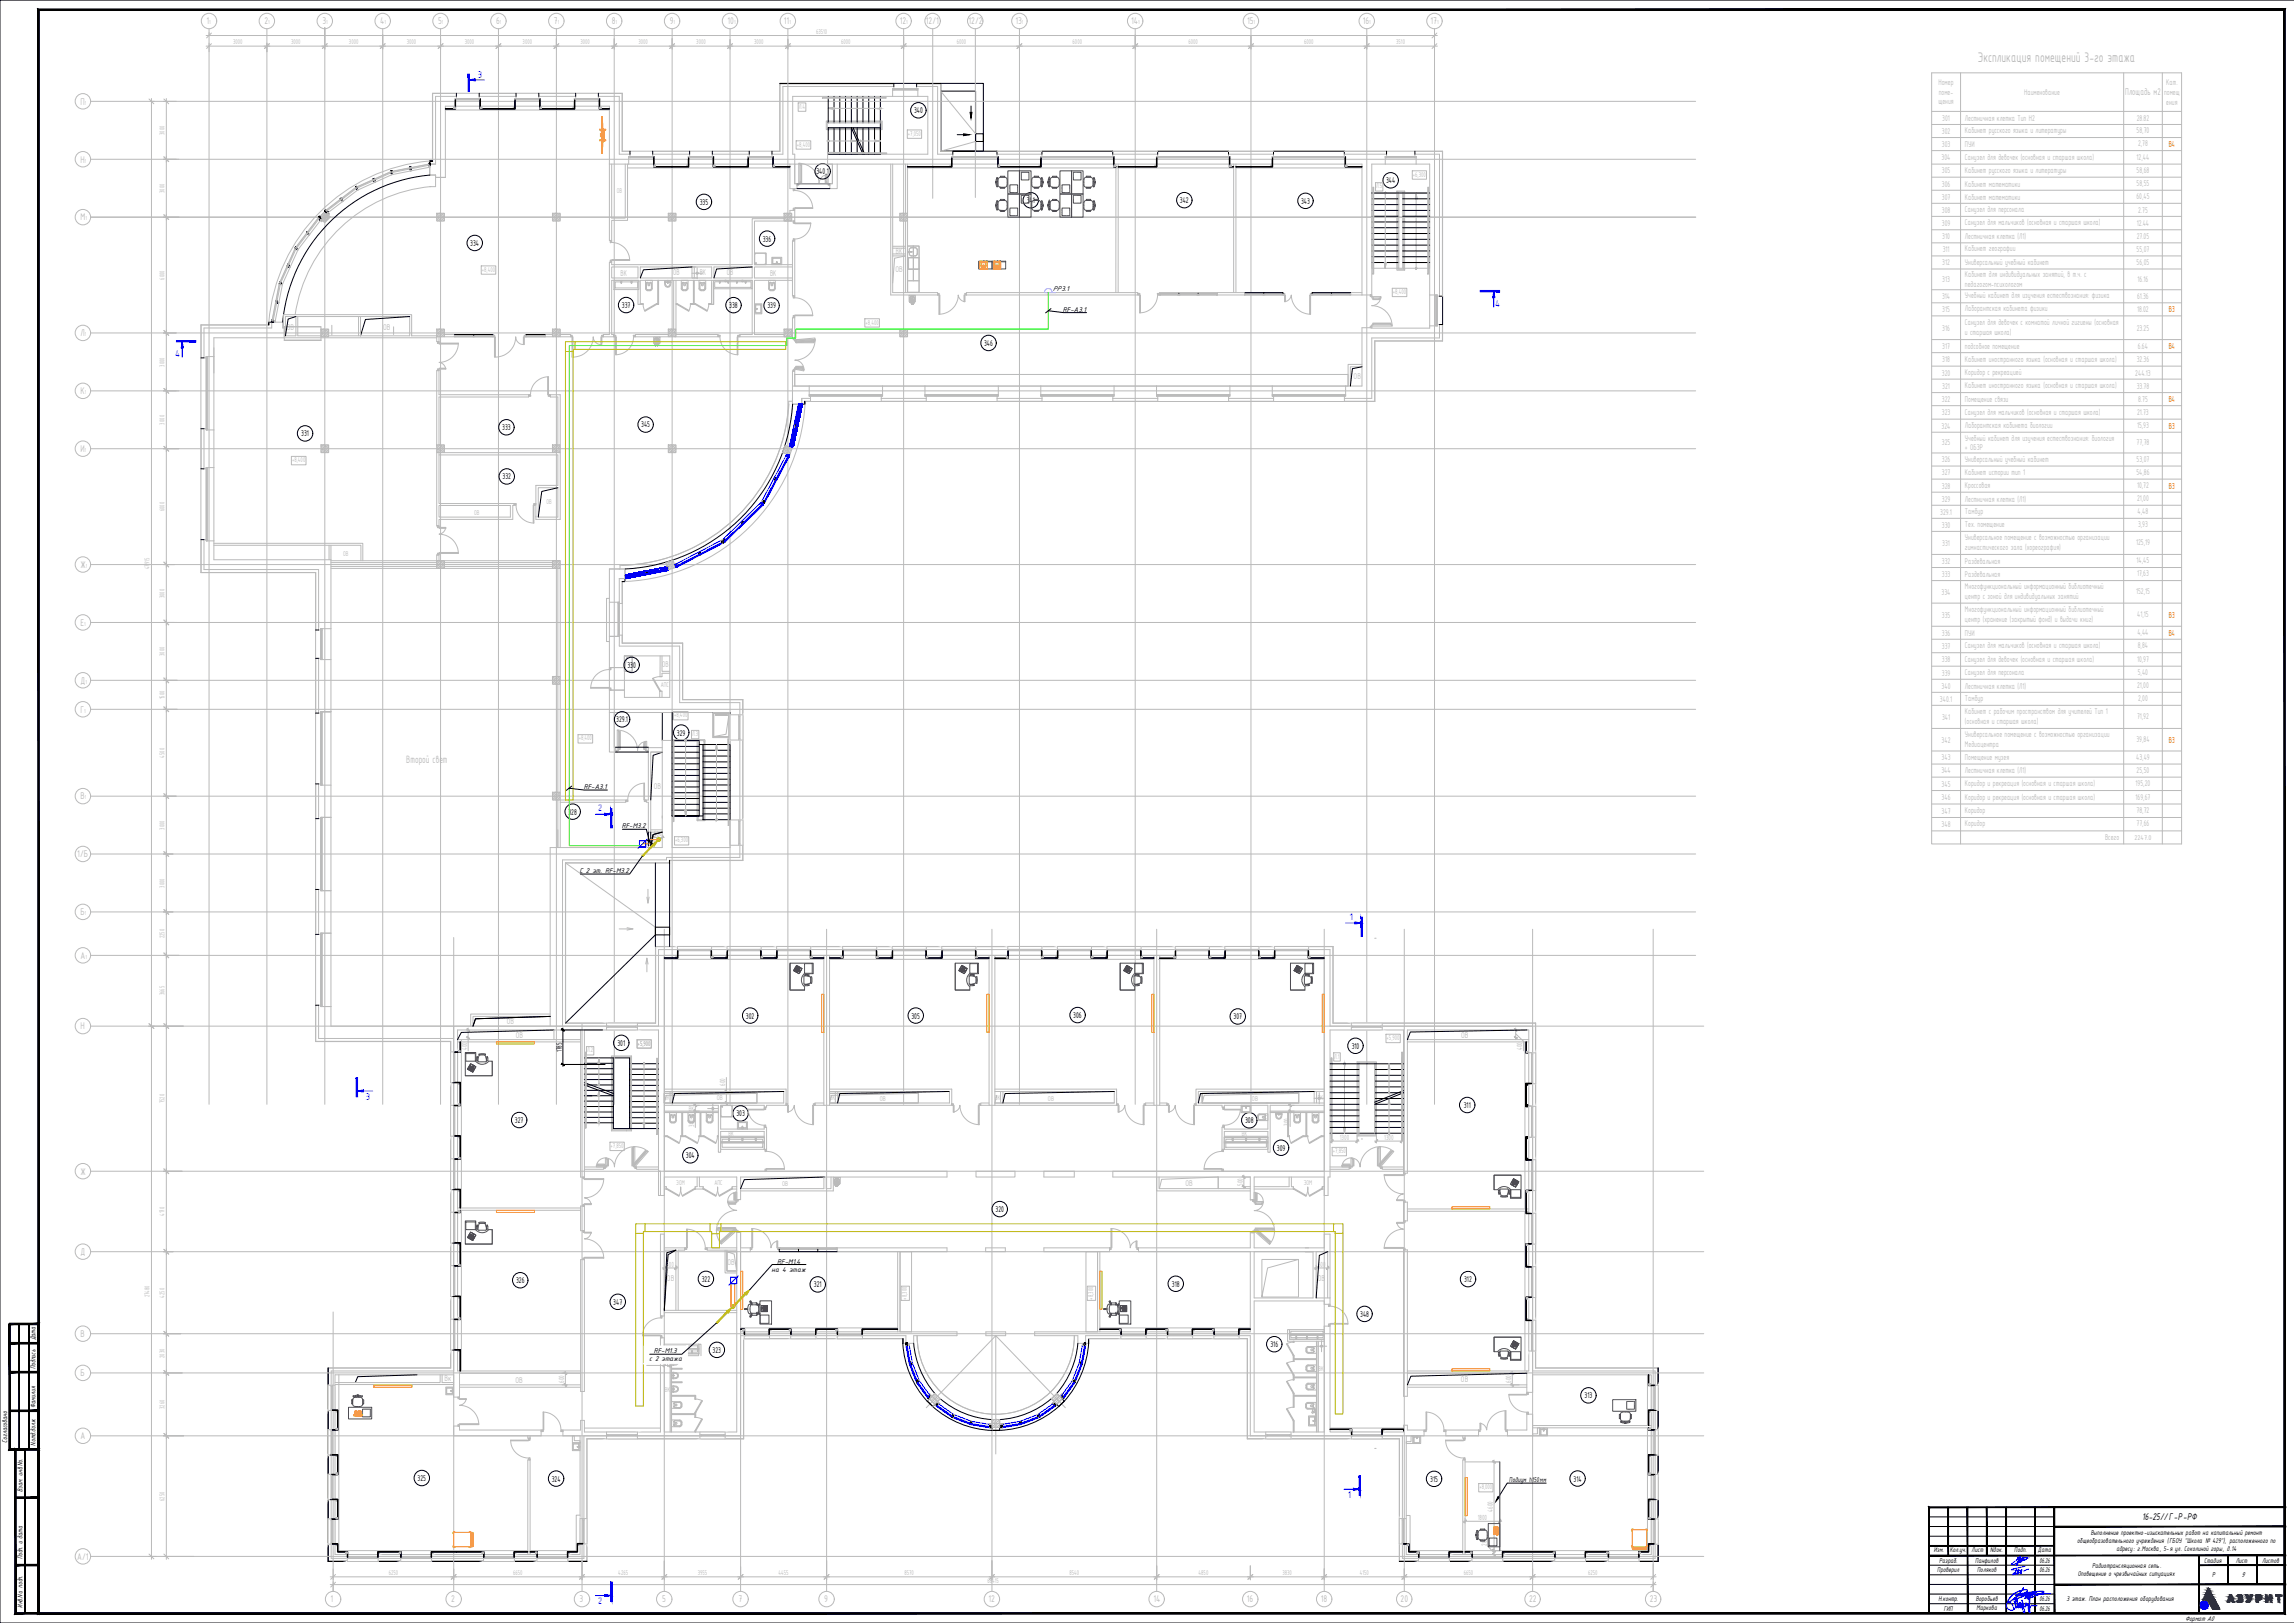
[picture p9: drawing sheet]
<svg xmlns="http://www.w3.org/2000/svg" width="1189mm" height="841mm" viewBox="0 0 1189 841" stroke-linecap="round" stroke-linejoin="round" font-family="sans-serif">
<defs><g id="words">
<text font-size="7.8" fill="#bababa" x="1025" y="32">Экспликация помещений 3-го этажа</text>
<text font-size="5.9" fill="#bababa" x="211" y="395">Второй свет</text>
<text font-size="5.5" x="1110" y="788">16-25//Г-Р-РФ</text>
<g font-size="5.4" fill="#bababa">
<text x="107" y="13">1</text>
<text x="137" y="13">2</text>
<text x="167" y="13">3</text>
<text x="197" y="13">4</text>
<text x="227" y="13">5</text>
<text x="257" y="13">6</text>
<text x="287" y="13">7</text>
<text x="317" y="13">8</text>
<text x="347" y="13">9</text>
<text x="377" y="13">10</text>
<text x="406" y="13">11</text>
<text x="466" y="13">12</text>
<text x="480" y="13">12/1</text>
<text x="502" y="13">12/2</text>
<text x="526" y="13">13</text>
<text x="586" y="13">14</text>
<text x="646" y="13">15</text>
<text x="706" y="13">16</text>
<text x="741" y="13">17</text>
<text x="1101" y="49">Площадь м2</text>
<text x="42" y="54">П</text>
<text x="42" y="84">Н</text>
<text x="42" y="114">М</text>
<text x="42" y="174">Л</text>
<text x="42" y="204">К</text>
<text x="42" y="234">И</text>
<text x="42" y="294">Ж</text>
<text x="42" y="324">Е</text>
<text x="42" y="354">Д</text>
<text x="42" y="369">Г</text>
<text x="42" y="414">В</text>
<text x="40" y="444">1/Б</text>
<text x="42" y="474">Б</text>
<text x="42" y="497">А</text>
<text x="42" y="533">Н</text>
<text x="42" y="609">Ж</text>
<text x="42" y="650">Д</text>
<text x="42" y="693">В</text>
<text x="42" y="713">Б</text>
<text x="42" y="746">А</text>
<text x="40" y="808">А/1</text>
<text x="171" y="830">1</text>
<text x="234" y="830">2</text>
<text x="300" y="830">3</text>
<text x="343" y="830">5</text>
<text x="383" y="830">7</text>
<text x="427" y="830">9</text>
<text x="512" y="830">12</text>
<text x="598" y="830">14</text>
<text x="646" y="830">16</text>
<text x="685" y="830">18</text>
<text x="726" y="830">20</text>
<text x="792" y="830">22</text>
<text x="855" y="830">23</text>
</g>
<g font-size="5.4" fill="#00f">
<text x="247" y="40">3</text>
<text x="775" y="159">4</text>
<text x="91" y="185">4</text>
<text x="310" y="420">2</text>
<text x="699" y="477">1</text>
<text x="189" y="570">3</text>
<text x="698" y="776">1</text>
<text x="310" y="831">2</text>
</g>
<g font-size="4.7" fill="#bababa">
<text x="1005" y="44">Номер</text>
<text x="1123" y="44">Кат.</text>
<text x="1005" y="49">поме-</text>
<text x="1049" y="49">Наименование</text>
<text x="1122" y="49">помещ</text>
<text x="1005" y="54">щения</text>
<text x="1123" y="54">ения</text>
<text x="1007" y="63">301</text>
<text x="1018" y="63">Лестничная клетка Тип Н2</text>
<text x="1107" y="63">28.82</text>
<text x="1006" y="69">302</text>
<text x="1018" y="69">Кабинет русского языка и литературы</text>
<text x="1107" y="69">58,70</text>
<text x="1006" y="76">303</text>
<text x="1018" y="76">ПУИ</text>
<text x="1108" y="76">2,78</text>
<text x="1006" y="83">304</text>
<text x="1018" y="83">Санузел для девочек (основная и старшая школа)</text>
<text x="1107" y="83">12,44</text>
<text x="1006" y="90">305</text>
<text x="1018" y="89">Кабинет русского языка и литературы</text>
<text x="1107" y="90">58,68</text>
<text x="1006" y="97">306</text>
<text x="1018" y="97">Кабинет математики</text>
<text x="1107" y="96">58,55</text>
<text x="1006" y="103">307</text>
<text x="1018" y="103">Кабинет математики</text>
<text x="1107" y="103">60,45</text>
<text x="1006" y="110">308</text>
<text x="1018" y="110">Санузел для персонала</text>
<text x="1108" y="110">2.75</text>
<text x="1006" y="117">309</text>
<text x="1018" y="117">Санузел для мальчиков (основная и старшая школа)</text>
<text x="1107" y="117">12.44</text>
<text x="1007" y="124">310</text>
<text x="1018" y="124">Лестничная клетка (Л1)</text>
<text x="1107" y="124">27.05</text>
<text x="464" y="132">ВК</text>
<text x="1007" y="131">311</text>
<text x="1018" y="130">Кабинет географии</text>
<text x="1107" y="130">55,07</text>
<text x="1007" y="137">312</text>
<text x="1018" y="137">Универсальный учебный кабинет</text>
<text x="1107" y="137">56,05</text>
<text x="322" y="143">ВК</text>
<text x="349" y="143">ОВ</text>
<text x="363" y="142">ВК</text>
<text x="377" y="143">ОВ</text>
<text x="399" y="143">ВК</text>
<text x="464" y="141">ОВ</text>
<text x="1018" y="144">Кабинет для индивидуальных занятий, в т.ч. с</text>
<text x="1007" y="146">313</text>
<text x="1018" y="149">педагогом-психологом</text>
<text x="1108" y="146">16.16</text>
<text x="1006" y="155">314</text>
<text x="1018" y="155">Учебный кабинет для изучения естествознания: физика</text>
<text x="1108" y="155">61.36</text>
<text x="1007" y="162">315</text>
<text x="1018" y="161">Лаборантская кабинета физики</text>
<text x="1108" y="162">18.02</text>
<text x="149" y="171">ОВ</text>
<text x="199" y="171">ОВ</text>
<text x="1007" y="171">316</text>
<text x="1018" y="168">Санузел для девочек с комнатой личной гигиены (основная</text>
<text x="1018" y="174">и старшая школа)</text>
<text x="1107" y="171">23.25</text>
<text x="1007" y="181">317</text>
<text x="1018" y="181">подсобное помещение</text>
<text x="1108" y="181">6.64</text>
<text x="1007" y="188">318</text>
<text x="1018" y="187">Кабинет иностранного языка (основная и старшая школа)</text>
<text x="1107" y="188">32.36</text>
<text x="702" y="196">ОВ</text>
<text x="1006" y="195">320</text>
<text x="1018" y="194">Коридор с рекреацией</text>
<text x="1107" y="195">244.13</text>
<text x="1007" y="201">321</text>
<text x="1018" y="201">Кабинет иностранного языка (основная и старшая школа)</text>
<text x="1107" y="201">33.78</text>
<text x="1006" y="208">322</text>
<text x="1018" y="208">Помещение связи</text>
<text x="1108" y="208">8.75</text>
<text x="1006" y="215">323</text>
<text x="1018" y="215">Санузел для мальчиков (основная и старшая школа)</text>
<text x="1108" y="215">21.73</text>
<text x="1018" y="222">Лаборантская кабинета биологии</text>
<text x="1107" y="222">15,93</text>
<text x="1006" y="222">324</text>
<text x="1006" y="231">325</text>
<text x="1018" y="228">Учебный кабинет для изучения естествознания: биология</text>
<text x="1018" y="233">+ ОБЗР</text>
<text x="1107" y="231">77,78</text>
<text x="1006" y="240">326</text>
<text x="1018" y="239">Универсальный учебный кабинет</text>
<text x="1107" y="239">53,07</text>
<text x="1018" y="246">Кабинет истории тип 1</text>
<text x="1006" y="246">327</text>
<text x="1107" y="246">54,86</text>
<text x="1006" y="253">328</text>
<text x="1018" y="253">Кроссовая</text>
<text x="1107" y="253">10,72</text>
<text x="1006" y="260">329</text>
<text x="1018" y="260">Лестничная клетка (Л1)</text>
<text x="1107" y="260">21,00</text>
<text x="1006" y="267">329.1</text>
<text x="1018" y="266">Тамбур</text>
<text x="1108" y="266">4,48</text>
<text x="1006" y="273">330</text>
<text x="1018" y="273">Тех. помещение</text>
<text x="1108" y="273">3,93</text>
<text x="1018" y="280">Универсальное помещение с возможностью организации</text>
<text x="1007" y="283">331</text>
<text x="1018" y="285">гимнастического зала (хореография)</text>
<text x="1107" y="283">125,19</text>
<text x="1006" y="292">332</text>
<text x="1018" y="292">Раздевальная</text>
<text x="1107" y="292">14,45</text>
<text x="1006" y="299">333</text>
<text x="1018" y="299">Раздевальная</text>
<text x="1107" y="299">17,63</text>
<text x="1018" y="305">Многофункциональный информационный библиотечный</text>
<text x="1006" y="308">334</text>
<text x="1018" y="310">центр с зоной для индивидуальных занятий</text>
<text x="1107" y="308">152,15</text>
<text x="1018" y="317">Многофункциональный информационный библиотечный</text>
<text x="1006" y="320">335</text>
<text x="1018" y="322">центр (хранение (закрытый фонд) и выдачи книг)</text>
<text x="1108" y="320">41,15</text>
<text x="1006" y="329">336</text>
<text x="1018" y="329">ПУИ</text>
<text x="1108" y="329">4,44</text>
<text x="1018" y="336">Санузел для мальчиков (основная и старшая школа)</text>
<text x="1108" y="336">8,84</text>
<text x="1006" y="336">337</text>
<text x="343" y="346">ОВ</text>
<text x="1006" y="343">338</text>
<text x="1018" y="343">Санузел для девочек (основная и старшая школа)</text>
<text x="1107" y="343">10,97</text>
<text x="1006" y="350">339</text>
<text x="1018" y="350">Санузел для персонала</text>
<text x="1108" y="350">5,40</text>
<text x="1006" y="357">340</text>
<text x="1018" y="357">Лестничная клетка (Л1)</text>
<text x="1107" y="357">21,00</text>
<text x="1005" y="364">340.1</text>
<text x="1018" y="363">Тамбур</text>
<text x="1108" y="363">2,00</text>
<text x="1018" y="370">Кабинет с рабочим пространством для учителей Тип 1</text>
<text x="1006" y="373">341</text>
<text x="1018" y="375">(основная и старшая школа)</text>
<text x="1107" y="373">71,92</text>
<text x="1018" y="382">Универсальное помещение с возможностью организации</text>
<text x="1006" y="385">342</text>
<text x="1018" y="387">Медиацентра</text>
<text x="1107" y="384">39,84</text>
<text x="1006" y="394">343</text>
<text x="1018" y="394">Помещение музея</text>
<text x="1107" y="394">43,49</text>
<text x="1006" y="401">344</text>
<text x="1018" y="401">Лестничная клетка (Л1)</text>
<text x="1107" y="401">25,50</text>
<text x="1006" y="408">345</text>
<text x="1018" y="407">Коридор и рекреация (основная и старшая школа)</text>
<text x="1107" y="407">195,20</text>
<text x="339" y="409">ОВ</text>
<text x="1006" y="415">346</text>
<text x="1018" y="414">Коридор и рекреация (основная и старшая школа)</text>
<text x="1107" y="414">169,67</text>
<text x="1006" y="422">347</text>
<text x="1018" y="421">Коридор</text>
<text x="1107" y="421">78,72</text>
<text x="1006" y="429">348</text>
<text x="1018" y="428">Коридор</text>
<text x="1107" y="428">77,66</text>
<text x="338" y="436">CC</text>
<text x="1091" y="435">Всего</text>
<text x="263" y="531">ОВ</text>
<text x="267" y="538">ОВ</text>
<text x="757" y="538">ОВ</text>
<text x="614" y="615">ОВ</text>
<text x="377" y="656">ОВ</text>
<text x="346" y="664">ОВ</text>
<text x="683" y="664">ОВ</text>
<text x="230" y="716">Вк</text>
<text x="267" y="716">ОВ</text>
<text x="757" y="716">ОВ</text>
</g>
<g font-size="4.7">
<text x="474" y="59">340</text>
<text x="423" y="90">340,1</text>
<text x="718" y="95">344</text>
<text x="363" y="106">335</text>
<text x="532" y="105">341</text>
<text x="611" y="105">342</text>
<text x="674" y="106">343</text>
<text x="395" y="125">336</text>
<text x="244" y="127">334</text>
<text x="322" y="160">337</text>
<text x="378" y="160">338</text>
<text x="398" y="160">339</text>
<text x="510" y="179">346</text>
<text x="332" y="222">345</text>
<text x="156" y="226">331</text>
<text x="260" y="223">333</text>
<text x="260" y="248">332</text>
<text x="325" y="346">330</text>
<text x="319" y="374">329.1</text>
<text x="351" y="381">329</text>
<text x="295" y="422">328</text>
<text x="387" y="528">302</text>
<text x="472" y="528">305</text>
<text x="556" y="528">306</text>
<text x="639" y="528">307</text>
<text x="320" y="542">301</text>
<text x="701" y="543">310</text>
<text x="759" y="574">311</text>
<text x="267" y="582">327</text>
<text x="382" y="578">303</text>
<text x="645" y="582">308</text>
<text x="662" y="596">309</text>
<text x="355" y="600">304</text>
<text x="516" y="628">320</text>
<text x="267" y="665">326</text>
<text x="364" y="664">322</text>
<text x="759" y="664">312</text>
<text x="422" y="667">321</text>
<text x="607" y="667">318</text>
<text x="318" y="676">347</text>
<text x="705" y="682">348</text>
<text x="369" y="701">323</text>
<text x="658" y="698">316</text>
<text x="821" y="725">313</text>
<text x="216" y="767">325</text>
<text x="286" y="768">324</text>
<text x="741" y="768">315</text>
<text x="816" y="768">314</text>
</g>
<g font-size="4.7" fill="#f00">
<text x="1124" y="76">В4</text>
<text x="1124" y="162">В3</text>
<text x="1124" y="181">В4</text>
<text x="1124" y="208">В4</text>
<text x="1124" y="222">В3</text>
<text x="1124" y="253">В3</text>
<text x="1124" y="320">В3</text>
<text x="1124" y="329">В4</text>
<text x="1124" y="385">В3</text>
</g>
<g font-size="4.2" fill="#bababa">
<text x="339" y="433">500</text>
<text x="242" y="544" transform="rotate(-90 242 544)">400</text>
<text x="789" y="544" transform="rotate(-90 789 544)">400</text>
<text x="376" y="563" transform="rotate(-90 376 563)">600</text>
<text x="360" y="584" transform="rotate(-90 360 584)">300</text>
<text x="668" y="583" transform="rotate(-90 668 583)">300</text>
<text x="694" y="591">1300</text>
<text x="717" y="591">1300</text>
<text x="644" y="614" transform="rotate(-90 644 614)">500</text>
<text x="345" y="656">600</text>
<text x="683" y="656">600</text>
<text x="336" y="707">300</text>
<text x="292" y="717" transform="rotate(-90 292 717)">600</text>
<text x="783" y="717" transform="rotate(-90 783 717)">600</text>
<text x="774" y="783" transform="rotate(-90 774 783)">4600</text>
<text x="766" y="788">1800</text>
<text x="771" y="801" transform="rotate(-90 771 801)">200</text>
</g>
<text font-size="4.2" x="291" y="545" transform="rotate(-90 291 545)">1785</text>
<g font-size="3.9" fill="#bababa">
<text x="496" y="23">6000</text>
<text x="556" y="23">6000</text>
<text x="616" y="23">6000</text>
<text x="414" y="56">Л.4</text>
<text x="85" y="70" transform="rotate(-90 85 70)">3000</text>
<text x="471" y="70">+7,050</text>
<text x="413" y="76">+8,400</text>
<text x="732" y="92">+6,300</text>
<text x="85" y="100" transform="rotate(-90 85 100)">3000</text>
<text x="320" y="100">ОВ</text>
<text x="713" y="98">Л.5</text>
<text x="250" y="141">+8,400</text>
<text x="722" y="152">+8,400</text>
<text x="449" y="168">+8,400</text>
<text x="85" y="190" transform="rotate(-90 85 190)">3000</text>
<text x="85" y="220" transform="rotate(-90 85 220)">3000</text>
<text x="151" y="240">+8,400</text>
<text x="283" y="261">ОВ</text>
<text x="246" y="267">ОВ</text>
<text x="178" y="288">ОВ</text>
<text x="77" y="295" transform="rotate(-90 77 295)">47915</text>
<text x="85" y="310" transform="rotate(-90 85 310)">3000</text>
<text x="85" y="340" transform="rotate(-90 85 340)">3000</text>
<text x="342" y="356">АПС</text>
<text x="85" y="362" transform="rotate(-90 85 362)">1500</text>
<text x="349" y="372">+8,400</text>
<text x="300" y="384">+8,400</text>
<text x="359" y="381">Л.3</text>
<text x="85" y="430" transform="rotate(-90 85 430)">3000</text>
<text x="350" y="437">+6,300</text>
<text x="1106" y="435">2247.0</text>
<text x="85" y="460" transform="rotate(-90 85 460)">3000</text>
<text x="85" y="516" transform="rotate(-90 85 516)">3665</text>
<text x="719" y="539">+5,900</text>
<text x="304" y="545">Л.2</text>
<text x="330" y="542">+5,900</text>
<text x="691" y="549">Л.1</text>
<text x="344" y="570">ВК</text>
<text x="357" y="575">ВК</text>
<text x="371" y="570">ОВ</text>
<text x="430" y="570">ВК</text>
<text x="456" y="571">ОВ</text>
<text x="516" y="570">ВК</text>
<text x="543" y="570">ОВ</text>
<text x="649" y="570">ОВ</text>
<text x="683" y="570">ВК</text>
<text x="377" y="589">ВК</text>
<text x="644" y="589">ВК</text>
<text x="316" y="595">+7,850</text>
<text x="691" y="598">+7,850</text>
<text x="370" y="614">АПС</text>
<text x="405" y="614">ОВ</text>
<text x="77" y="672" transform="rotate(-90 77 672)">27480</text>
<text x="470" y="674" transform="rotate(-90 470 674)">+8,300</text>
<text x="566" y="674" transform="rotate(-90 566 674)">+8,300</text>
<text x="85" y="704" transform="rotate(-90 85 704)">2030</text>
<text x="683" y="710">ВК</text>
<text x="344" y="721">ВК</text>
<text x="85" y="730" transform="rotate(-90 85 730)">3260</text>
<text x="767" y="772">+8,000</text>
<text x="201" y="816">6250</text>
<text x="266" y="816">6650</text>
<text x="320" y="816">4265</text>
<text x="362" y="816">3955</text>
<text x="403" y="816">4455</text>
<text x="469" y="816">8570</text>
<text x="512" y="820">68415</text>
<text x="554" y="816">8540</text>
<text x="621" y="816">4850</text>
<text x="665" y="816">3830</text>
<text x="705" y="816">4150</text>
<text x="759" y="816">6650</text>
<text x="823" y="816">6250</text>
</g>
<g font-size="3.9">
<text x="546" y="151">РР3.1</text>
<text x="551" y="161">RF-А3.1</text>
<text x="303" y="409">RF-А3.1</text>
<text x="322" y="429">RF-M3.2</text>
<text x="300" y="452">C 2 эт. RF-M3.2</text>
<text x="400" y="659">на 4 этаж</text>
<text x="403" y="655">RF-M1.4</text>
<text x="18" y="695" transform="rotate(-90 18 695)">Дата</text>
<text x="339" y="701">RF-M1.3</text>
<text x="336" y="705">с 2</text>
<text x="343" y="705">этажа</text>
<text x="18" y="710" transform="rotate(-90 18 710)">Подпись</text>
<text x="18" y="730" transform="rotate(-90 18 730)">Фамилия</text>
<text x="4" y="748" transform="rotate(-90 4 748)">Согласовано</text>
<text x="18" y="750" transform="rotate(-90 18 750)">N.отд.долж.</text>
<text x="782" y="768">Подиум h150мм</text>
<text x="12" y="773" transform="rotate(-90 12 773)">Взам. инв.No.</text>
<text x="1084" y="795">Выполнение проектно-изыскательных работ на капитальный ремонт</text>
<text x="1077" y="800">общеобразовательного учреждения (ГБОУ &quot;Школа № 429&quot;), расположенного по</text>
<text x="1097" y="804">адресу: г.Москва, 5-я ул. Соколиной горы, д.14</text>
<text x="12" y="808" transform="rotate(-90 12 808)">Подп. и дата</text>
<text x="1002" y="804">Изм.</text>
<text x="1005" y="810">Разраб.</text>
<text x="1011" y="804">Кол.уч.</text>
<text x="1022" y="804">Лист</text>
<text x="1024" y="810">Панфилов</text>
<text x="1031" y="804">Nдок.</text>
<text x="1044" y="804">Подп.</text>
<text x="1056" y="804">Дата</text>
<text x="1057" y="810">06.26</text>
<text x="1142" y="810">Стадия</text>
<text x="1159" y="810">Лист</text>
<text x="1172" y="810">Листов</text>
<text x="1004" y="815">Проверил</text>
<text x="1025" y="815">Поляков</text>
<text x="1057" y="815">06.26</text>
<text x="1084" y="812">Радиотрансляционная сеть.</text>
<text x="1077" y="816">Оповещение о чрезвычайных ситуациях</text>
<text x="1146" y="817">Р</text>
<text x="1162" y="817">9</text>
<text x="12" y="833" transform="rotate(-90 12 833)">Инв.No. подп.</text>
<text x="1005" y="830">Н.контр.</text>
<text x="1024" y="830">Воробьев</text>
<text x="1057" y="830">06.26</text>
<text x="1071" y="829">3 этаж. План расположения оборудования</text>
<text x="1007" y="835">ГИП</text>
<text x="1024" y="835">Маркова</text>
<text x="1057" y="835">06.26</text>
<text x="1132" y="840">Формат А0</text>
</g>
<g font-size="3.1" fill="#bababa">
<text x="349" y="13">1</text>
<text x="380" y="13">1</text>
</g>
<text font-size="2.6" fill="#ff7f00" x="184" y="733">F</text>
</g></defs>
<path d="M506 69h4v4h-4zM223 91a85 85 0 0 0-77 76M413 98h17M413 95h17M411 209a91 91 0 0 1-87 86M343 369v15M348 369v15M319 390h17M319 387h17M340 480h7v4h-7z" fill="none" stroke="#000" stroke-width=".52"/>
<g fill="none" stroke="#bababa" stroke-width=".52">
<path d="M411 98h1h-1zM411 98l1 1h-1zM412 99a9 9 0 0 1 9 9M413 95v1zM413 95h1v1h-1zM414 85a11 11 0 0 1 10 10 5 5 0 0 1 5-5M414 85h1v10h-1zM415 85v10v-1v-9zM428 91h1h-1v3l1 1h-1zM429 90v5zM429 95h1v1h-1zM430 95v1z"/>
<path d="M411 108h1v1h-1zM411 108h1h-1zM411 115h1h-1zM411 115l1 1h-1zM412 108h9h-9zM412 116h8h-8zM420 116a8 8 0 0 1-8 8M316 135h1v1h-1zM316 135h1h-1zM316 125h1h-1zM316 125l1 1h-1zM317 135h9h-9z"/>
<path d="M317 126a9 9 0 0 1 9 9M411 124h1v1h-1zM411 124h1h-1zM333 157l1 4M340 157v1M351 157v1M351 157l6 4-6-3zM358 157l-1 4M360 157v1M361 157l6 4h-1l-6-3zM367 157l-1 4M411 153h1v1h-1z"/>
<path d="M411 154h1h-1zM412 154a9 9 0 0 1 9 10M486 152v1zM486 152h1v1h-1zM487 153v10zM500 153v3zM500 152h1v1h-1zM500 156l-2-1-1-2a10 10 0 0 1-10 10M501 152v1zM590 152v1zM590 152h1v1h-1zM591 153v9z"/>
<path d="M600 152v1zM600 153a9 9 0 0 1-9 9M600 152h1v1h-1zM665 152v1zM665 152h1v1h-1zM666 153v3zM666 156l2-1 1-2a10 10 0 0 0 10 10M679 153v10zM679 152h1v1h-1zM680 152v1zM710 153h1zM710 153h1v1h-1z"/>
<path d="M711 154h5h-5zM711 154l1 1h3v-1v1h-4zM716 154a5 5 0 0 1-5 4 11 11 0 0 1 10 11M227 177h1zM227 177h1v1h-1zM228 178h10h-10zM238 178a10 10 0 0 1-10 10l2 1 1 2M255 174l1 1zM256 174v1zM256 175h1v10h-1zM271 175h1v4h-1zM271 179a4 4 0 0 1-4-4 10 10 0 0 1-11 10"/>
<path d="M272 174v1zM272 174l1 1zM296 174v1zM296 174h1l-1 1zM296 175h1v10h-1zM311 175h1v4h-1zM311 179a4 4 0 0 1-4-4 10 10 0 0 1-11 10M312 174v1zM312 174l1 1zM318 174h1v1h-1zM319 174v1zM319 175v9z"/>
<path d="M328 174h1v1zM328 175a9 9 0 0 1-9 9M329 174v1zM334 161l6-4v1l-6 3zM372 174h1v1h-1zM373 174v1zM373 175a9 9 0 0 0 9 9M382 175v9zM382 174h1v1zM383 174v1zM411 164h1v1h-1zM411 163l1 1h-1z"/>
<path d="M412 163l9 1zM710 170h1zM710 169h1v1h-1zM711 168h10v1h-10zM711 167h10v1h-9h-1zM227 192h1zM227 191h1v1h-1zM228 191h3h-3zM284 195v10zM284 195a9 9 0 0 0-9 10M274 205h.1M274 205h1h-1z"/>
<path d="M284 205h1h-1zM285 205h.1M227 273h1zM227 273h1h-1zM228 273h3v1h-3zM231 273l-1 3-2 1a10 10 0 0 1 10 10M266 261h1v1h-1zM267 261h1l-1 1zM267 262a9 9 0 0 0 10 9M276 262l1 9zM277 261v1zM277 261h1v1h-1z"/>
<path d="M227 287l1 1zM227 287h1h-1zM228 286h10v1h-10zM306 356h10v1h-10zM316 357h1v1h-1zM316 357l1-1v1zM316 346h1h-1zM316 346h1v1zM316 347a10 10 0 0 0-10 10M338 352l1-1 3 7zM342 358h1M343 351l-5 1"/>
<path d="M320 378a11 11 0 0 1 10 11 5 5 0 0 1 5-5M320 378h1v11h-1zM321 379v9v-9zM369 369h9v13h-9zM370 370h8v12h-8zM319 389v1zM319 389h1v1h-1zM334 385v3zM334 384h1v5h-1zM335 389h1v1h-1zM336 389v1zM324 415h1h-1z"/>
<path d="M325 415h.1M334 406v9zM334 415h.1M334 406a9 9 0 0 0-9 9M334 415h1h-1zM388 575h8zM388 575a8 8 0 0 0 8 8M396 574h1h-1zM396 574h1v1zM407 572l1 1zM408 572v1zM408 573h1v3h-1z"/>
<path d="M408 576l3-1 1-2a10 10 0 0 0 10 10M421 573h1v10h-1zM421 572h1v1zM422 572v1zM493 572v1zM493 572h1v1h-1zM494 573v3zM494 576l3-1v-2a10 10 0 0 0 11 10M507 573h1v10h-1zM507 572h1v1zM508 572v1zM579 572v1z"/>
<path d="M579 572h1l-1 1zM579 573h1v3h-1zM579 576l3-1 1-2a10 10 0 0 0 10 10M592 573h1v10h-1zM593 572v1zM593 572l1 1zM605 572v1zM605 572h1v1h-1zM606 573v3zM606 576l2-1 1-2a10 10 0 0 0 10 10M619 573v10zM619 572h1v1h-1z"/>
<path d="M620 572v1zM634 574h1h-1zM634 574h1v1h-1zM635 575h8zM643 575a8 8 0 0 1-8 8M327 595h1v9h-1zM328 594h1v11h-1zM334 596l1 1-6 7-1-1zM334 597h1l-6 7v-1zM335 596l1 1-7 8-1-1zM336 597a11 11 0 0 0-11-2 11 11 0 0 0-7 10 5 5 0 0 0-4-5 5 5 0 0 0-5 4M346 589h.1"/>
<path d="M346 589l6 3v1l-6-4zM353 589l-1 3M355 589h.1M355 589l7 3-1 1-6-4zM362 589l-1 3M365 589h.1M365 589l6 3v1l-6-4zM372 589l-1 3M396 584h1h-1zM396 583h1v1h-1zM396 596h1h-1zM396 596h1v1h-1z"/>
<path d="M397 597a9 9 0 0 1 10 9M633 596h1h-1zM633 596h1v1zM633 597a9 9 0 0 0-9 9M634 584h1h-1zM634 583l1 1h-1zM668 589l1 3M669 592l6-3-6 4zM675 589h.1M678 589l1 3M678 592l7-3-6 4zM685 589h.1"/>
<path d="M714 595h1h-1v9h1h-1zM715 594v11zM721 596v1l-6 7v-1zM721 597l-6 7v-1zM722 596v1l-7 8v-1zM722 597a11 11 0 0 0-11-2 11 11 0 0 0-6 10 5 5 0 0 0-5-5 5 5 0 0 0-5 4M302 610h1zM302 610h1v1h-1zM303 611h10h-10zM309 604h5v1h-5zM310 603h3v1h-3zM310 604h3h-3z"/>
<path d="M313 611a10 10 0 0 1-10 10l2 1 1 2M313 605v1zM313 605h1v1h-1zM314 600v5zM314 601h1v3h-1h1v-3zM329 605h1v1h-1zM330 605v1zM345 615v1M345 616l7 3v1l-7-4zM353 616l1 4M353 616l-1 4M353 615v1"/>
<path d="M354 619l6-3-6 4zM360 615v1M364 615v1M365 616l6 3v1l-7-4zM372 616l1 4M372 615l-1 5M373 619l6-3-6 4zM379 615v1M380 618h1v4h-1zM381 619v3zM381 618h1v4h-1zM381 618a5 5 0 0 0-4 5 5 5 0 0 0 5 4 11 11 0 0 0-10 6 11 11 0 0 0 2 12"/>
<path d="M396 606h1v1h-1zM396 606h1h-1zM397 606h10zM624 606h9zM633 606h1v1h-1zM633 606h1h-1zM650 618h1v5h-1zM651 618h1v4h-1zM651 619v3zM651 618a5 5 0 0 1 4 5 5 5 0 0 1-5 4 11 11 0 0 1 10 7 11 11 0 0 1-2 11M670 615v1M670 616l7 3v1l-7-4z"/>
<path d="M678 616l1 4M678 615v1M678 616l-1 4M679 619l6-3-6 4zM685 615v1M695 604h5v1h-5zM696 603h4v1h-4zM696 604h3h-3zM699 605v1zM699 605h1v1h-1zM700 600h1v5h-1zM701 601h1v3h-1v-3z"/>
<path d="M715 605h1v1h-1zM716 605v1zM717 609h10h-10zM717 609a10 10 0 0 0 10 10l-2 1-1 2M727 608h1zM727 608h1v1h-1zM302 638h1zM302 638h1l-1 1zM302 625h1zM302 624h1v1h-1zM303 638h3v1h-3zM303 624h3h-3z"/>
<path d="M306 638l-1 3-2 1a10 10 0 0 1 10 10M356 637v10zM356 637a10 10 0 0 1 10 10M371 637h11v1h-11zM372 636h9v1h-9zM377 622h5v1h-5zM378 623v1h3v-1v1h-3zM382 638l1 1zM382 638h1h-1zM382 622h1zM382 622h1h-1zM390 637v10z"/>
<path d="M390 637a10 10 0 0 1 10 10l1-3 2-1M576 637v10zM576 637a10 10 0 0 1 10 10l1-3 2-1M649 639h1zM649 638h1v1h-1zM649 622h1zM649 622h1v1h-1zM650 623h5h-5zM650 637h11v1h-11zM650 637l8 7v1l-8-7zM650 623l1 1h3v-1v1h-4zM650 636h10v1h-9h-1z"/>
<path d="M651 637l8 6-1 1-7-6zM651 638l7 5v1l-7-6zM724 633h3v1h-3zM724 633l1 3 2 1a10 10 0 0 0-10 10M724 622h3h-3zM727 633h1zM727 633h1v1l-1-1zM727 623h1zM727 622h1v1h-1zM302 653h1zM302 652h1v1h-1zM303 651h10v1h-10z"/>
<path d="M355 647h.1M355 647h1h-1zM366 647h-1zM366 647h.1M373 643l7-6 1 1-7 6zM373 644l8-7 1 1-8 7zM374 643l6-6 1 1-7 6zM389 647h.1M389 647h1h-1zM403 643v4zM403 647h1h-1zM404 647h.1"/>
<path d="M575 647h.1M575 647h1h-1zM589 643v4zM589 647h1h-1zM590 647h.1M717 646h10v1h-10zM727 647l1 1zM727 647h1h-1zM688 676h1h-1zM688 676l1 1h-1zM689 677a9 9 0 0 1 10 9M333 692h9h-9z"/>
<path d="M342 693h1h-1zM342 692h1v1h-1zM342 682h1h-1zM342 682h1v1zM342 683a9 9 0 0 0-9 9M667 696l4 6-1 1zM670 695l-3 1M670 696h1M688 687h1h-1zM688 686l1 1h-1zM689 686h10zM667 716l4 6h-1z"/>
<path d="M667 706l4 6-1 1zM670 713h1M670 703h1M671 715l-4 1M671 706h-4M237 739h1zM237 738h1v1h-1zM237 724h1zM237 724h1v1h-1zM238 738h10h-10zM238 725h4h-4zM242 725l-2 2-2 1a10 10 0 0 1 10 10"/>
<path d="M281 732l1 9zM281 732a9 9 0 0 1 10 9M360 735h4M360 725l4 1M360 732h1M364 735l-3 7-1-1zM364 726l-3 6h-1zM667 730l4 6h-1zM670 736h1M670 722h1M671 729l-4 1M739 732v9z"/>
<path d="M739 732a9 9 0 0 1 9 9M767 738v3zM780 731v10zM780 731a10 10 0 0 0-10 10l-1-3h-2M782 723h9zM782 723a9 9 0 0 0 9 9M791 722h1h-1zM791 722h1v1zM791 732h1v1h-1zM791 732h1h-1zM265 746l9 1zM265 746a9 9 0 0 0 9 10"/>
<path d="M274 745h1v1h-1zM274 746h1zM274 756h1v1h-1zM274 756l1-1v1zM280 741h1v1h-1zM281 741l1 1h-1zM291 741v1zM291 741h1v1h-1zM360 742h1M738 741h1v1h-1zM739 741v1zM748 741h1v1h-1z"/>
<path d="M749 741v1zM749 746l9 1zM749 746a9 9 0 0 0 9 10M758 745h1v1h-1zM758 746h1zM758 756h1v1h-1zM758 756l1-1v1h-1zM766 741v1zM766 741h1v1h-1zM780 741h1v1h-1zM781 741v1z"/>
</g>
<g fill="none" stroke="#000" stroke-width=".52">
<path d="M237 48v2M248 48v2M267 48v2M279 48v2M298 48v2M310 48v2M404 43h84M404 43h59M463 43v2M475 43h12M475 43v2M488 43h22v35h-22h18v-31h-18v31z"/>
<path d="M326 78v2M338 78v2M357 78v2M369 78v2M388 78v2M400 78v2M494 80v-2h23v2M540 80v-2h37v2M600 80v-2h37v2M660 80v-2h37v2M719 78v2M733 78v2"/>
<path d="M223 84h1M224 83h-1v2M746 153h2v15h-2M139 167v1M141 167h-2v1M104 185h2M417 208v1M417 208v1h-1M104 222h2M104 243h2M104 280h2M324 300v1h-2"/>
<path d="M164 326h1M164 341h1M164 370h1M164 406h1M164 424h1M340 447v43M347 446v44M164 461h1M164 484h1M164 521h1M468 694v2M564 694v2"/>
<path d="M170 709v100h134M859 709v100h-134M481 726l2 3-3-3M482 725h-1M485 728h-1M514 740h.1M518 740v1h-4h4M551 725l1 1-3 3-1-1M552 726l-3 3"/>
</g>
<path d="M111 180v13" fill="none" stroke="#bababa" stroke-width=".52"/>
<g fill="none" stroke="#bababa" stroke-width=".52">
<path d="M236 55h13M236 51h13v1h-13zM237 51h11M237 51v1M248 51v1M267 55h13M267 51h13v1h-13zM267 51h12M267 51v1M279 51v1M298 55h13M298 51h13v1h-13z"/>
<path d="M298 51v1M298 51h12M310 51v1M463 50h13M463 46h13v1h-13zM463 46v1M463 46h12M475 46v1M326 85h13M326 81h13v1h-13zM327 81h11M327 81v1"/>
<path d="M338 81v1M357 85h13M357 81h13v1h-13zM357 81h12M357 81v1M369 81v1M388 85h13M388 81h13v1h-13zM388 81h12M388 81v1M400 81v1M493 85h24"/>
<path d="M493 81h24v1h-24zM494 81h23M494 81v1M517 81v1M539 85h38M539 81h38v1h-38zM540 81h37M540 81v1M577 81v1M599 85h38M599 81h38v1h-38zM600 81h37"/>
<path d="M600 81v1M637 81v1M659 85h38M659 81h38v1h-38zM660 81v1M660 81h37M697 81v1M718 85h16M718 81h16v1h-16zM719 81h14M719 81v1M733 81v1"/>
<path d="M741 153v16M744 153h1v16h-1zM744 154h1M744 154v14M104 168v129h60M744 168h1M107 185h1v38h-1zM107 185h1M107 185v37M111 185v38M419 200h38M419 205h38h-38z"/>
<path d="M420 208h37M420 205h.1M420 205h37M457 205h.1M479 205h38h-38zM479 200h38M480 208h37M480 205h37M480 205h.1M517 205h.1M539 205h38h-38zM539 200h38"/>
<path d="M540 208h37M540 205h.1M540 205h37M577 205h.1M599 205h38h-38zM599 200h38M600 208h37M600 205h.1M600 205h37M637 205h.1M659 205h38h-38zM659 200h38"/>
<path d="M660 208h37M660 205h.1M660 205h37M697 205h.1M107 222h1M107 242h1v38h-1zM107 243h1M107 243v37M111 242v38M107 280h1M104 297h60v243M316 312v18"/>
<path d="M320 312h1v18h-1zM320 313h1M321 313v16M166 326h1v16h-1zM166 327h1M167 327v14M172 326v16M320 329h1M166 341h1M166 369h1v38h-1zM166 370h1M167 370v36"/>
<path d="M172 369v38M166 406h1M166 424h1v38h-1zM166 424h1M167 424v37M172 424v38M166 461h1M166 484h1v38h-1zM166 484h1M167 484v37M172 484v38M166 521h1"/>
</g>
<g fill="none" stroke="#bababa" stroke-width=".52">
<path d="M236 51h13v4h18v-4v-1h-19v1M267 51h13v4h18v-4v-1h-19v1M298 51h13v4h5v30h10v-4v-1h-5v-30h-11v1M429 80h52v-30h-5v-4h-1v-1h11v35h8v1h-1v4h-64zM517 80h23v1h-1v4h-22v-4zM577 80h23v1h-1v4h-22v-4zM637 80h23v1h-1v4h-22v-4zM697 80h22v1h-1v4h-7v68h-5v-68h-9v-4zM733 80h13v73h-1h-4v-68h-7v-4h-1zM223 83a92 92 0 0 0-84 84M223 91h3M226 85v-35h11v1h-1v4h-5v37"/>
<path d="M226 91v1h5M226 85h-3v6M326 81h13v4h18v-4v-1h-19v1M357 81h13v4h18v-4v-1h-19v1M388 81h13v4h11v-5h-1v-30h52v-4v-1h-57v35h-6v1M706 170h35v-1h4v-1h1v7h-35v31h-14v-1v-5h9zM107 185h-1v-15h35v-3h5v3h1v5h-36v10h-4v38M411 200h8v5h1v1h-4v3h-5zM417 209a98 98 0 0 1-93 92M457 200h22v5h1v1h-23v-1zM517 200h22v5h1v1h-23v-1zM577 200h22v5h1v1h-23v-1z"/>
<path d="M637 200h22v5h1v1h-23v-1zM107 243h-1v-21h1v1h4v19h-4v38M106 280h1h4v10h61v36h-6h-1v-31h-59zM316 295h8v5h-3v12h-5zM321 312v1h2M316 330v16h8v-6h23v21h-23v-3h-8v11h62v70h-30v-55M316 330h5v5h31v29h31v80h-38v2h-53v86M323 329h-2v1h-5M165 341h1v1h6v27h-6v1h-1zM172 369h-6h6M343 384v55h-58v93M165 406h1v1h6v17h-6h-1z"/>
<path d="M166 424h6M166 462h6M172 462h-6v-1h-1v23h1h6M172 462v22M166 484h6M427 495v78h3v-78M513 495v78h3v-78M598 495v78h3v-78M166 522h6M172 522v10h169v-40h348v40h105v178h64v98h-131v-64h-79v-52h-85v4h-4v-4h-23v-2h112v-41h-58v-2h58v-8h2v8h36v-7h3v9h-7v24h7v3h-3v-2h-36v68h36v-55h3v55h38v-3h2v2h9v3h-9v62h127v-94h-62v10h-3v-12h1v-176h-63v74h-2v-74h-38v76h-1v9h-2v-9h-36v12h-2v-12h-71v-3h109v-112h-342v112h147v3h-107v12h-2v-12h-38v9h-2v-12h-1M172 522h-6v-1h-1v17h70M235 532v178h-63v98h131v-64h81v-52h85v4h5v-4h22v-2h-112v-41h5v-2h-5v-8h-2v103h-38v-49h-2v49h-39v-6h-2v5h-9v3h9v62h-127v-94h61v12h3v-14h-1v-176h64v76h2v-76h38v73"/>
<path d="M341 607h1M506 607h20v3h-20zM541 607h16v3h-16zM301 625h2v13h-2zM342 640h2v42h-2zM727 623h2v10h-2zM301 653h2v68h-2zM434 647h57v2h-57zM511 647h10v2h-10zM541 647h34v2h-34zM650 649h30h-4h4v24h-30zM727 648h2v76h-2z"/>
<path d="M511 690h10v2h-10zM235 739h3v2h42v3h-45zM484 722l3 3-2 3-3-3zM514 736h4v4h-4zM545 725l3-3 3 3-3 3zM749 741h17v3h-17zM781 741h10v-8h3v11h-13z"/>
</g>
<g fill="none" stroke="#bababa" stroke-width=".52">
<path d="M404 43v35h-82v-30M487 43v35h7M488 43v35M323 78v-30h-99v36M517 78h23M577 78h23M637 78h23M697 78h51v75M184 97l-15 12M185 98l-16 12M185 97l18-8-18 8M185 99l-15 11"/>
<path d="M203 89l-18 8M203 91l-17 7M222 85l-19 4M222 87l-18 3M222 86l-19 3M165 113l-12 15 12-15M165 113l-11 16M166 114l-11 15M153 129l-8 18M154 130l-8 17M145 147l-4 19M145 147l-3 19"/>
<path d="M146 148l-3 18M104 168h35M748 177h-36v31M748 168v9h-35v31h-16v-2M420 206v2h-3M457 206v2h23v-2M517 206v2h23v-2M577 206v2h23v-2M637 206v2h23v-2M322 301v12M323 301v32h31v30h31M322 329v4h32"/>
<path d="M354 362h31v84h-38M293 447v83M347 446h38M347 447h-54v83h47v-39h351M164 540h70M164 540h70v169h-64M340 530v-40h351v40h105v179h63M385 694h83M468 696h1M468 694h-83v52h-81v63M563 696h1M564 694h82v52h79v63"/>
<path d="M564 694h82M170 709h64M796 709h63M482 725l-2 1M485 728l-2 1M514 740v1"/>
</g>
<g fill="none" stroke="#bababa" stroke-width=".52">
<path d="M108 15v557M138 15v557M168 15v557M198 15v557M228 15v557M258 15v557M288 15v557M318 15v557M348 15v557M378 15v557M408 15v557M468 15v557"/>
<path d="M483 15v88M505 15v87M528 15v557M588 15v557M648 15v557M708 15v557M743 15v557M47 53h832M47 83h832M879 113h-832M361 139v5M359 142h5"/>
<path d="M47 173h832M47 203h832M47 233h832M47 293h832M47 323h832M47 353h832M47 368h832M47 413h832M47 443h832M47 473h832M47 495h832M235 486v339"/>
<path d="M344 482v343M428 482v343M514 482v343M599 482v343M686 482v343M728 482v343M794 482v343M857 482v343M47 532h836M302 531v294M367 574h5M369 572v5"/>
<path d="M681 569h5M684 566v6M47 607h836M384 639v186M47 649h836M173 680v145M47 691h836M516 692l-36 37M682 698h6M685 695v5M47 711h836M343 705h6"/>
<path d="M346 702v6M482 722l5 5M482 722l5 6M512 738h8M551 722l-6 5M552 729l-36-37v61M47 744h836M47 807h836"/>
<circle cx="108" cy="11" r="4"/>
<circle cx="138" cy="11" r="4"/>
<circle cx="168" cy="11" r="4"/>
<circle cx="198" cy="11" r="4"/>
<circle cx="228" cy="11" r="4"/>
<circle cx="258" cy="11" r="4"/>
<circle cx="288" cy="11" r="4"/>
<circle cx="318" cy="11" r="4"/>
<circle cx="348" cy="11" r="4"/>
<circle cx="378" cy="11" r="4"/>
<circle cx="408" cy="11" r="4"/>
<circle cx="468" cy="11" r="4"/>
<circle cx="483" cy="11" r="4"/>
<circle cx="505" cy="11" r="4"/>
<circle cx="528" cy="11" r="4"/>
<circle cx="588" cy="11" r="4"/>
<circle cx="648" cy="11" r="4"/>
<circle cx="708" cy="11" r="4"/>
<circle cx="743" cy="11" r="4"/>
<circle cx="43" cy="53" r="4"/>
<circle cx="43" cy="83" r="4"/>
<circle cx="43" cy="113" r="4"/>
<circle cx="361" cy="142" r=".6"/>
<circle cx="43" cy="173" r="4"/>
<circle cx="43" cy="203" r="4"/>
<circle cx="43" cy="233" r="4"/>
<circle cx="43" cy="293" r="4"/>
<circle cx="43" cy="323" r="4"/>
<circle cx="43" cy="353" r="4"/>
<circle cx="43" cy="368" r="4"/>
<circle cx="43" cy="413" r="4"/>
<circle cx="43" cy="443" r="4"/>
<circle cx="43" cy="473" r="4"/>
<circle cx="43" cy="495" r="4"/>
<circle cx="43" cy="532" r="4"/>
<circle cx="369" cy="574" r=".6"/>
<circle cx="684" cy="569" r=".6"/>
<circle cx="43" cy="607" r="4"/>
<circle cx="43" cy="649" r="4"/>
<circle cx="43" cy="691" r="4"/>
<circle cx="685" cy="698" r=".6"/>
<circle cx="43" cy="711" r="4"/>
<circle cx="346" cy="705" r=".6"/>
<circle cx="43" cy="744" r="4"/>
<circle cx="43" cy="806" r="4"/>
<circle cx="173" cy="829" r="4"/>
<circle cx="235" cy="829" r="4"/>
<circle cx="302" cy="829" r="4"/>
<circle cx="344" cy="829" r="4"/>
<circle cx="384" cy="829" r="4"/>
<circle cx="428" cy="829" r="4"/>
<circle cx="514" cy="829" r="4"/>
<circle cx="599" cy="829" r="4"/>
<circle cx="648" cy="829" r="4"/>
<circle cx="686" cy="829" r="4"/>
<circle cx="728" cy="829" r="4"/>
<circle cx="794" cy="829" r="4"/>
<circle cx="857" cy="829" r="4"/>
</g>
<path d="M463 46h13M494 81h23M540 81h37M600 81h37M660 81h37M745 153v16M166 326v16M166 369v38M166 424v38M166 484v38" fill="none" stroke="#0ff" stroke-width=".52"/>
<g fill="none" stroke="#bababa" stroke-width=".52">
<path d="M316 85v40h1v-11h8v-29M317 85v28h7v-28M409 85v13h4v-3h-1v-10M431 85v10h-1v3h4v-13M462 85v68h24v-1h-23v-67M469 85v26M470 85v26M578 85v67M580 85l-1 67M639 85v67M641 85v67M406 113h-16v24h-73v-1h-1v37h-3v2h5v-2h-1v-28h14v13h1v-13h37"/>
<path d="M409 111v-2h3v6h-21v22h20M469 115v37M470 115v37M317 138h14v6h-14zM332 138h37v6h-37zM359 138v6M360 138v6M370 138h20v6h-20zM411 138h-20v6h20M411 125h1v28h-1zM463 128h6M463 129h6"/>
<path d="M463 132h6M463 133h6M349 145v26M350 145v26M369 145v13h1v-13M369 147v11h1v-11M369 145h21v28h-7v2h28M411 145h-20v28h15M501 152h89v1h-89zM631 152h14v1h-14zM706 152h-6v1h6M147 170v-7h66v11"/>
<path d="M147 175h79M148 174v-10h64v10h-42M153 164v10h-6M154 164v10h12M186 164v10M187 164v10M213 174h.1M213 174h13M226 175v2h2v-2M230 173h6v2h-6M286 173h-3v2h3M290 173h6v2h-6"/>
<path d="M346 173h-17v2h17M350 173h22v2h-22M410 171h1M411 165h1v10h-1zM706 189h-7v11M706 190h-6v10M411 200v-8h1v8M226 235v38h2v-4h38v-7v-1h-38v-26M226 231v-39h2v13h46v1h-46v25M230 235h56M289 231v-25h-4v-1h5v26M290 235v34h-12v-17h11v-16h-61"/>
<path d="M279 253h10v15h-10zM228 262h37v6h-37zM278 268h.1M111 283h76v8M111 282h77v9M171 283v7M172 283v7M172 291h118M172 292h54M172 294h54M172 295h114M226 291v-3h2v3"/>
<path d="M230 292h56M230 294h56M289 295v56M290 295v56M342 340v11h1v-2h4M343 340v8h4M289 355v56M290 355v56M316 369v21h3v-3h-1v-18M342 361v-3h1v3M337 390h6h-6v41M343 387h-7v28h-1v1h1v15h7"/>
<path d="M343 384h5M289 415v24M290 416h34v-1h-34v24M336 439v-1h1v1M337 430h6M343 423v1M237 540h64M237 539h64M285 525h-41v7M285 527h-40v5M729 540h63M729 539h63"/>
<path d="M344 564h63v9h-10v1h-1v-1h-23v12h23v-1h1v12h-1v-10h-23v11h-1v-24h-28M344 566h62v6h-62M344 576h28M344 577h28M347 566v6M348 566v6M427 572h-5v1h5M430 564h63v9h-63M430 566h62v6h-62M433 566v6M434 566v6M513 572h-5v1h5"/>
<path d="M516 566h61v6h-61h61M516 564h63v9h-63M519 566v6M520 566v6M598 572h-4v1h4M601 572h4v1h-4M656 572h30M658 576h28M658 577h28M681 566v6M682 566v6M686 564h-66v9h13v1h2v-1h22v12h-22v-1h-2v12h2v-10h22v11h1v-24h28"/>
<path d="M686 566h-65v6h36M373 589h23M396 590h-23M635 589h22M657 590h-22M303 605h10v1h-10M341 607v12h1M341 605h-11v1h11M344 615h1v1h-1M361 610v5h-1v1h4v-1h-2v-5M382 615h-3v1h3M427 610v6h-43"/>
<path d="M428 610v6h3v-6M432 610v7h-48M599 610v7h49M601 610v6h47M668 610v5h-18M669 610v5h1v1h-20M686 615h-1v1h1M689 605h10v1h-10M727 605h-11v1h11M237 627h64M237 626h64M729 626h63"/>
<path d="M729 628h63M344 647h11v1h-4v31M344 648h6v31M376 648v12h6M377 648v11h5M382 647h-16v1h16M465 649v41M466 649v41M569 649v41M570 649v41M673 653l-16 4-3 15h19v-19h-19v19M688 649v24"/>
<path d="M689 649v24M344 679h38M344 680h38M668 694v-5h-1v6h19M668 694h18M682 695v47M683 695v47M174 717h61M228 712v4h-54M229 712v4h6M238 712h63M238 710h63"/>
<path d="M238 719h63M238 718h63M344 702h18v1h-15M344 703h3M347 703v39M348 703v39M362 701v-4h1v6M729 712h62M729 710h62M729 719h62M729 718h62M794 739h62"/>
<path d="M794 740h62M797 740h1v4h-4v-1h3zM274 744v1h1v-1M297 744h1v3h3v1h-4zM731 744h1v4h-3v-1h2zM758 744v1h1v-1M274 806v-49h1v49M758 806v-49h1v49"/>
</g>
<g fill="none" stroke="#bababa" stroke-width=".52">
<path d="M332 157h1v1h-1zM340 157l1 1zM341 145v13zM350 157l1 1zM358 157h1v1h-1zM359 145h1v13h-1zM360 157v1zM367 157h2v1h-2zM353 577h1v12h-1zM363 577v12zM667 577h1v12h-1zM677 577v12z"/>
<path d="M344 589h2h-2zM353 589h2h-2zM362 589h3h-3zM372 589h.1M667 589h1h-1zM675 589h3h-3zM685 589h1h-1zM670 695l1 1zM348 716h6v1h-6zM348 709h6v1h-6zM670 713h1v2h-1zM670 703h1v3h-1z"/>
<path d="M671 714h11h-11zM671 704h11v1h-11zM348 733h12h-12zM348 723h12v1h-12zM360 732h1v3h-1zM360 723h1v2h-1zM670 736h1v6h-1zM670 722h1v7h-1zM671 723h11v1h-11zM360 742h1z"/>
</g>
<path d="M712 486h1M287 534v5M712 751h1M773 758h4M774 757v50M758 788h20M759 787v2M771 797v4l3 4M777 787v2M773 804h4M773 806h4" fill="none" stroke="#bababa" stroke-width=".52"/>
<g fill="none" stroke="#bababa" stroke-width=".52">
<path d="M1001 38h130v399h-130zM1016 38v399M1101 38v399M1121 38v399M1001 58h130M1001 65h130M1001 71h130M1001 78h130M1001 85h130M1001 92h130M1001 99h130M1001 105h130"/>
<path d="M1001 112h130M1001 119h130M1001 126h130M1001 133h130M1001 139h130M1001 150h130M1001 157h130M1001 164h130M1001 176h130M1001 183h130M1001 190h130M1001 196h130"/>
<path d="M1001 203h130M1001 210h130M1001 217h130M1001 224h130M1001 235h130M1001 241h130M1001 248h130M1001 255h130M1001 262h130M1001 269h130M1001 275h130M1001 287h130"/>
<path d="M1001 294h130M1001 301h130M1001 313h130M1001 325h130M1001 331h130M1001 338h130M1001 345h130M1001 352h130M1001 359h130M1001 365h130M1001 377h130M1001 389h130"/>
<path d="M1001 396h130M1001 403h130M1001 410h130M1001 417h130M1001 424h130M1001 431h130"/>
</g>
<g fill="none" stroke="#bababa" stroke-width=".52">
<path d="M426 50h33v1h-33zM428 63h28h-27v4h27h-28zM429 79h31v1l-31-1zM456 63h1v4h-1M711 97h1v45h-1zM724 99v41h4v-1M724 100v40h3v-1M727 100v40M728 99v41M740 97v45zM727 100h-3M728 100v-1h-4v1"/>
<path d="M348 383v1h17v41v-41M348 384v-1h17v1M349 384v42zM361 384v41h1M362 384v41h3M377 383h1v45h-1zM361 425h4M303 545h1v40h-1zM340 548h1v40h-1zM690 548v40zM690 548v42zM726 545h1v40h-1z"/>
<path d="M726 548h1v42h-1zM317 573v13h10v-39h-10v27M317 573v12h10v-37h-10v27M713 575v-24h-9v38M713 574v14h-9M713 574v15h-10v-39h10v24M325 586h.1M706 590h.1"/>
</g>
<g fill="none" stroke="#000" stroke-width=".52">
<path d="M429 50v14M432 50v14M435 50v14M438 50v14M441 50v14M444 50v14M447 50v14M450 50v14M453 50v14M456 50v30M429 66h27v14h-27zM429 66v1"/>
<path d="M432 66v14M435 66v14M438 66v14M442 66l6 14M444 66v14M447 66v14l-6-14v14M450 66v14M453 66v14M711 118h14M711 115h14M711 112h14M711 109h14"/>
<path d="M711 106h14M711 103h14M711 100h30M727 118h14M727 115h14M727 112h14M727 109h14M727 106h14M727 103h14M711 121h14M711 124h14M711 127h14"/>
<path d="M711 130h14M711 133h14M711 136h14M727 121h14M727 124h14M727 127h14M727 130h14M727 133h14M727 136h14M348 384h14v39h-14zM348 399h14M348 396h14"/>
<path d="M348 393h14M348 390h14M348 387h14M348 384h14M362 386h2M364 386h14v39h-14zM364 398h14M364 395h14M364 392h14M364 389h14M348 402h14M348 405h14"/>
<path d="M348 408h14M348 411h14M348 414h14M348 417h14M348 420h14M364 404h14M364 407h14M364 410h14M364 413h14M364 416h14M364 419h14M364 401h14"/>
<path d="M362 423h-14h14M362 423h2M364 422h14M303 551h15M303 554h15M303 557h15M303 559h15M303 548h23v37M318 548v37h23M326 551h15M326 554h15M326 557h15"/>
<path d="M326 560h15M689 551h38M689 557h15M689 554h15M712 557h15M712 554h15M303 571h15M303 573h15M303 576h14M303 579h15M303 561l15 6M303 565h15"/>
<path d="M318 562h-15l15 6h-15M326 562h15M326 565h15M326 568h15M326 571h15M326 574h15M326 576h15M326 579h15M689 566h15M689 563h15M689 560h15M689 569h15"/>
<path d="M689 572h15M689 575h15M689 578h15M712 566h15l-15 6h15M712 563h15M712 560h15M712 569h15M712 575h15M712 578h15M727 565l-15 6M303 582h15M326 582h15"/>
<path d="M689 587h38M689 581h15M689 584h15M712 581h15M712 584h15"/>
</g>
<g fill="#bababa" stroke="#bababa" stroke-width=".52">
<path d="M311 582h-1z"/>
<path d="M445 73h1z"/>
<path d="M372 425h-1z"/>
<path d="M311 562h-1z"/>
<path d="M697 551v1z"/>
<path d="M441 73h3h-3zM441 73h3z"/>
<path d="M310 565v3zM310 565v3h1z"/>
<path d="M334 582v3zM333 582l1 3v-3z"/>
<path d="M429 56h3zM429 56h3v1z"/>
<path d="M453 73h3h-3zM453 73h3z"/>
<path d="M445 73h1zM445 73h1zM445 73h1zM445 73h1z"/>
<path d="M445 73h1zM445 73h1zM445 73h1z"/>
<path d="M445 73h1zM445 73h1zM445 73h1zM445 73h1z"/>
<path d="M445 73h1zM445 73h1z"/>
<path d="M445 73h1zM445 73h1zM445 73h1zM445 73h1z"/>
<path d="M445 73h1zM445 73h1zM445 73h1z"/>
<path d="M445 73h1zM445 73h1z"/>
<path d="M445 73h1zM445 73h1zM445 73h1zM445 73h1z"/>
<path d="M445 73h1zM445 73h1z"/>
<path d="M371 386v3zM371 386v3h1z"/>
<path d="M355 420h1l-1 3zM355 420v3v-3z"/>
<path d="M310 548v3zM310 548v3h1z"/>
<path d="M734 100v3h-1zM734 100v3z"/>
<path d="M718 136v3zM717 136l1 3v-3z"/>
<path d="M720 569v3zM720 569v3h-1z"/>
<path d="M696 584l1 3v-3zM697 584v3z"/>
<path d="M697 551v1zM697 551v1zM697 551v1zM697 551v1z"/>
<path d="M697 551v1zM697 551v1z"/>
<path d="M697 551v1zM697 551v1zM697 551v1zM697 551v1z"/>
<path d="M697 551v1zM697 551v1zM697 551v1zM697 551v1z"/>
<path d="M697 551v1zM697 551v1z"/>
<path d="M697 551v1zM697 551v1z"/>
<path d="M720 551v3zM720 551v3h-1z"/>
</g>
<g fill="none" stroke="#bababa" stroke-width=".52">
<path d="M429 56h3v1zM429 56h27M429 73h15M441 73h3h-3zM446 73h10M453 73h3h-3zM711 100h14v39h-14zM718 100v39M727 100h14v39h-14zM734 100v3h-1zM734 100v39M717 136h1v3z"/>
<path d="M371 370v1zM371 370h5v1h-5zM376 370h1v1h-1zM355 384v39M371 386l1 3h-1zM371 386v39M355 420h1l-1 3zM310 548l1 3h-1zM310 548v14M334 551v34M697 551v36M704 551v37"/>
<path d="M712 551v36M720 551v3h-1zM720 551v15M310 565l1 3h-1zM310 565v17M720 569v3h-1zM720 569v18M333 582h1v3zM696 584h1v3z"/>
<circle cx="456" cy="56" r=".3"/>
<circle cx="429" cy="73" r=".3"/>
<circle cx="446" cy="73" r=".3"/>
<circle cx="718" cy="100" r=".3"/>
<circle cx="734" cy="139" r=".3"/>
<circle cx="355" cy="384" r=".3"/>
<circle cx="371" cy="425" r=".3"/>
<circle cx="334" cy="551" r=".3"/>
<circle cx="697" cy="551" r=".3"/>
<circle cx="310" cy="562" r=".3"/>
<circle cx="720" cy="566" r=".3"/>
<circle cx="310" cy="582" r=".3"/>
<circle cx="720" cy="587" r=".3"/>
</g>
<g fill="#fff" stroke="#fff" stroke-width=".52">
<path d="M180 809l16-3v3zM180 806v3l16-3z"/>
<path d="M208 809l16-3v3zM208 806v3l16-3z"/>
<path d="M251 809l16-3v3zM251 806v3l16-3z"/>
<path d="M278 809l16-3v3zM278 806v3l16-3z"/>
<path d="M301 787h3v13zM301 787v13h3z"/>
<path d="M314 746l16-4v4zM314 742v4l16-4z"/>
<path d="M363 746l13-4v4zM363 742v4l13-4z"/>
<path d="M386 694l13-4v4zM386 690v4l13-4z"/>
<path d="M410 694l13-4v4zM410 690v4l13-4z"/>
<path d="M434 694l13-4v4zM434 690v4l13-4z"/>
<path d="M581 694l13-4v4zM581 690v4l13-4z"/>
<path d="M605 694l13-4v4zM605 690v4l13-4z"/>
<path d="M629 694l13-4v4zM629 690v4l13-4z"/>
<path d="M735 809l16-3v3zM735 806v3l16-3z"/>
<path d="M763 809l16-3v3zM763 806v3l16-3z"/>
<path d="M833 809l16-3v3zM833 806v3l16-3z"/>
<path d="M725 787l4 13h-4zM725 787l4 13v-13z"/>
<path d="M859 787l-3 13h3zM856 787h3l-3 13z"/>
<path d="M859 764l-3 13h3zM856 764h3l-3 13z"/>
<path d="M859 741l-3 13h3zM856 741h3l-3 13z"/>
<path d="M859 718l-3 13h3zM856 718h3l-3 13z"/>
<path d="M796 684l-4 16h4zM792 684h4l-4 16z"/>
<path d="M796 656l-4 16h4zM792 656h4l-4 16z"/>
<path d="M796 629l-4 16h4zM792 629h4l-4 16z"/>
<path d="M796 601l-4 16h4zM792 601h4l-4 16z"/>
<path d="M660 490l18 5v-5zM660 490l18 5h-18z"/>
<path d="M635 490l17 5v-5zM635 490l17 5h-17z"/>
<path d="M609 490l18 5v-5zM609 490l18 5h-18z"/>
<path d="M574 490l17 5v-5zM574 490l17 5h-17z"/>
<path d="M548 490l18 5v-5zM548 490l18 5h-18z"/>
<path d="M522 490l18 5v-5zM522 490l18 5h-18z"/>
<path d="M488 490l18 5v-5zM488 490l18 5h-18z"/>
<path d="M462 490l18 5v-5zM462 490l18 5h-18z"/>
<path d="M437 490l17 5v-5zM437 490l17 5h-17z"/>
<path d="M402 490l18 5v-5zM402 490l18 5h-18z"/>
<path d="M377 490l17 5v-5zM377 490l17 5h-17z"/>
<path d="M351 490l18 5v-5zM351 490l18 5h-18z"/>
<path d="M174 787l-4 13h4zM170 787h4l-4 13z"/>
<path d="M174 764l-4 13h4zM170 764h4l-4 13z"/>
<path d="M174 741l-4 13h4zM170 741h4l-4 13z"/>
<path d="M174 718l-4 13h4zM170 718h4l-4 13z"/>
<path d="M237 684l-3 16h3zM234 684h3l-3 16z"/>
<path d="M237 656l-3 16h3zM234 656h3l-3 16z"/>
<path d="M237 628l-3 16h3zM234 628h3l-3 16z"/>
<path d="M237 600l-3 16h3zM234 600h3l-3 16z"/>
<path d="M237 573l-3 16h3zM234 573h3l-3 16z"/>
<path d="M237 545l-3 16h3zM234 545h3l-3 16z"/>
<path d="M385 425l-7 13h7zM378 425h7l-7 13z"/>
<path d="M656 746l13-4v4zM656 742v4l13-4z"/>
<path d="M700 746l16-4v4zM700 742v4l16-4z"/>
<path d="M806 809l16-3v3zM806 806v3l16-3z"/>
<path d="M314 530l16 4v-4zM314 530l16 4h-16z"/>
<path d="M700 530l16 4v-4zM700 530l16 4h-16z"/>
<path d="M385 370l-7 13h7zM378 370h7l-7 13z"/>
<path d="M796 546l-4 16h4zM792 546h4l-4 16z"/>
<path d="M796 573l-4 16h4zM792 573h4l-4 16z"/>
</g>
<g fill="none" stroke="#bababa" stroke-width=".52">
<path d="M378 370h7v13h-7zM383 370v13M383 371h1M383 371v12M384 370v13M383 383h1M378 425h7v13h-7zM383 425v13M383 426h1M383 437h1M383 426v11M384 425v13"/>
<path d="M351 490h18v5h-18zM351 492h18M351 493h18M352 492h16M352 492v1M368 492v1M377 490h17v5h-17zM377 492h17M377 493h17M377 492v1M394 492v1M402 490h18v5h-18z"/>
<path d="M402 492h18M402 493h18M403 492h16M403 492v1M419 492v1M437 490h17v5h-17zM437 492h17M437 493h17M437 492v1M454 492v1M462 490h18v5h-18zM462 492h18"/>
<path d="M462 493h18M463 492h16M463 492v1M479 492v1M488 490h18v5h-18zM488 492h18M488 493h18M489 492h16M489 492v1M505 492v1M522 490h18v5h-18zM522 492h18"/>
<path d="M522 493h18M523 492h16M523 492v1M539 492v1M548 490h18v5h-18zM548 492h18M548 493h18M549 492h16M549 492v1M565 492v1M574 490h17v5h-17zM574 492h17"/>
<path d="M574 493h17M574 492v1M591 492v1M609 490h18v5h-18zM609 492h18M609 493h18M610 492h16M610 492v1M626 492v1M635 490h17v5h-17zM635 492h17M635 493h17"/>
<path d="M635 492v1M652 492v1M660 490h18v5h-18zM660 492h18M660 493h18M661 492v1M661 492h16M677 492v1M314 530h16v4h-16zM314 532h16M315 532h.1M315 532h15"/>
<path d="M330 532h.1M700 530h16v4h-16zM700 532h16M701 532h.1M701 532h15M716 532h.1M234 545h3v16h-3zM235 545v16M235 546h1M235 546v14M236 545v16M792 546h4v16h-4z"/>
<path d="M794 546v16M794 546h.1M794 546v15M234 573h3v16h-3zM235 573v16M235 573h1M235 560h1M235 573v15M236 573v16M792 573h4v16h-4zM794 573v16M794 561h.1"/>
<path d="M794 574h.1M794 574v15M235 588h1M794 589h.1M234 600h3v16h-3zM235 600v16M235 601h1M235 616h1M235 601v15M236 600v16M792 601h4v16h-4zM794 601v16"/>
<path d="M794 602h.1M794 616h.1M794 602v14M234 628h3v16h-3zM235 628v16M235 629h1M235 629v14M236 628v16M792 629h4v16h-4zM794 629v16M794 629h.1M794 629v15"/>
<path d="M234 656h3v16h-3zM235 656v16M235 657h1M235 643h1M235 657v14M236 656v16M792 656h4v16h-4zM794 656v16M794 657h.1M794 644h.1M794 657v15M235 671h1"/>
<path d="M794 672h.1M234 684h3v16h-3zM235 684v16M235 684h1M235 699h1M235 684v15M236 684v16M386 690h13v4h-13zM386 692h13M386 692h.1M386 692h12M398 692h.1"/>
<path d="M410 690h13v4h-13zM410 692h13M410 692h12M410 692h.1M422 692h.1M434 690h13v4h-13zM434 692h13M435 692h11M435 692h.1M446 692h.1M581 690h13v4h-13zM581 692h13"/>
<path d="M582 692h11M582 692h.1M593 692h.1M605 690h13v4h-13zM605 692h13M606 692h11M606 692h.1M617 692h.1M629 690h13v4h-13zM629 692h13M630 692h11M630 692h.1"/>
<path d="M641 692h.1M792 684h4v16h-4zM794 684v16M794 685h.1M794 699h.1M794 685v14M170 718h4v13h-4zM172 718h.1M172 718v13M172 718v12M856 718h3v13h-3zM857 718v13"/>
<path d="M857 718h1M858 718v12M858 718v13M172 730h.1M857 730h1M170 741h4v13h-4zM172 742h.1M172 741v13M172 753h.1M172 742v11M314 742h16v4h-16zM314 744h16"/>
<path d="M314 743h16M315 743v1M315 744h15M330 743v1M363 742h13v4h-13zM363 744h13M363 743h13M363 744h12M363 743v1M375 743v1M656 742h13v4h-13zM656 744h13"/>
<path d="M656 743h13M657 744h11M657 743v1M668 743v1M700 742h16v4h-16zM700 744h16M700 743h16M701 744h15M701 743v1M716 743v1M856 741h3v13h-3zM857 741v13"/>
<path d="M857 742h1M857 753h1M858 742v11M858 741v13M170 764h4v13h-4zM172 765h.1M172 776h.1M172 764v13M172 765v11M856 764h3v13h-3zM857 764v13M857 765h1"/>
<path d="M857 776h1M858 765v11M858 764v13M170 787h4v13h-4zM172 799h.1M172 788h.1M172 787v13M172 788v11M301 787h3v13h-3zM302 787v13M302 799h1M302 788h1"/>
<path d="M302 788v11M303 787v13M725 787h4v13h-4zM727 799h.1M727 788h.1M727 787v13M727 788v11M856 787h3v13h-3zM857 799h1M857 787v13M857 788h1M858 788v11"/>
<path d="M858 787v13M180 806h16v3h-16zM180 808h16M180 807h16M181 807v1M181 807h14M195 807v1M208 806h16v3h-16zM208 808h16M208 807h16M208 807h15M208 807v1"/>
<path d="M223 807v1M251 806h16v3h-16zM251 808h16M251 807h16M251 807h15M251 807v1M266 807v1M278 806h16v3h-16zM278 808h16M278 807h16M279 807h15M279 807v1"/>
<path d="M294 807v1M735 806h16v3h-16zM735 808h16M735 807h16M736 807h14M736 807v1M750 807v1M763 806h16v3h-16zM763 808h16M763 807h16M764 807h14M764 807v1"/>
<path d="M778 807v1M806 806h16v3h-16zM806 808h16M806 807h16M806 807h15M806 807v1M821 807v1M833 806h16v3h-16zM833 808h16M833 807h16M834 807h15M834 807v1"/>
<path d="M849 807v1"/>
</g>
<g fill="none" stroke="#bababa" stroke-width=".52">
<path d="M107 18h638M108 17v1M168 14v11M198 18v7M468 19v6M528 19v6M588 18v7M648 19v6M708 19v6M743 17v8M107 24h638M108 22v5"/>
<path d="M138 22v5M228 20v5M258 22v2M288 20v5M318 20v5M348 20v5M378 20v5M408 20v5M78 53h2M79 51v757M85 53h6M86 51v757"/>
<path d="M85 83h8M85 113h8M85 173h6M85 203h8M85 233h8M85 293h5M85 323h7M85 353h7M85 368h7M85 413h6M85 443h5M85 473h5"/>
<path d="M85 495h8M77 532h18M85 607h9M85 649h5M85 691h9M85 711h9M85 744h10M77 807h4M85 807h16M171 817h687M173 813v6M173 820v4"/>
<path d="M235 813v6M302 809v10M344 809v10M384 812v7M428 809v10M514 809v10M599 811v8M648 811v8M686 813v6M728 813v6M794 813v6M857 810v9"/>
<path d="M857 820v4M171 821h687"/>
</g>
<!-- layer: 0 -->
<g fill="none" stroke="#bababa" stroke-width=".52">
<path d="M110 17l-3 3M745 17l-3 3M110 23l-3 2M140 23l-3 2M170 23l-3 2M200 23l-3 2M230 23l-3 2M260 23l-3 2M290 23l-3 2M320 23l-3 2M350 23l-3 2M380 23l-3 2"/>
<path d="M410 23l-3 2M470 23l-3 2M530 23l-3 2M590 23l-3 2M650 23l-3 2M710 23l-3 2M745 23l-3 2M77 51l3 3M85 51l2 3M85 81l2 3M85 111l2 3M85 171l2 3"/>
<path d="M85 201l2 3M85 231l2 3M85 291l2 3M85 321l2 3M85 351l2 3M85 366l2 3M85 411l2 3M85 441l2 3M85 471l2 3M85 494l2 2M77 530l3 3M85 530l2 3"/>
<path d="M85 606l2 2M85 647l2 3M85 690l2 2M85 710l2 3M85 743l2 2M77 805l3 3M85 805l2 3M174 816l-3 2M174 820l-3 2M236 816l-2 2M303 816l-3 2M346 816l-3 2"/>
<path d="M385 816l-2 2M430 816l-3 2M515 816l-2 2M601 816l-3 2M649 816l-2 2M688 816l-3 2M729 816l-2 2M796 816l-3 2M858 816l-2 2M858 820l-2 2"/>
</g>
<g fill="none" stroke="#bababa" stroke-width=".52">
<path d="M414 53h4v5h-4zM413 73h7v4h-7zM470 67h8v5h-8zM713 95h4v4h-4zM732 89h7v4h-7zM249 138h8v4h-8zM722 149h7v5h-7zM448 165h8v4h-8zM151 237h8v4h-8zM349 369h8v4h-8zM358 378h4v5h-4zM300 381h7v4h-7z"/>
<path d="M350 434h7v4h-7zM330 539h8v4h-8zM718 536h8v4h-8zM304 542h4v5h-4zM691 546h4v4h-4zM316 592h8v4h-8zM690 595h8v4h-8zM467 666h4v8h-4zM563 666h5v8h-5zM766 769h8v4h-8z"/>
</g>
<g fill="none" stroke="#bababa" stroke-width=".52">
<path d="M601 152v1zM601 152h30v1h-30zM601 152h9M610 152h1v1h-1zM611 152v1zM611 152v1M611 152h9M620 152h1v1h-1zM621 152v1zM621 152v1M621 152h9M630 152h1v1h-1z"/>
<path d="M645 152v1zM645 152h20v1h-20zM645 152h9M654 152h1v1h-1zM655 152v1zM655 152v1M655 152h9M664 152l1 1zM680 152v1zM680 152h20v1h-20zM680 152h9M689 152h1v1h-1z"/>
<path d="M690 152v1zM690 152v1M690 152h9M699 152h1v1h-1zM236 174v1zM236 174h19v1h-19zM236 174h9M245 174h1v1h-1zM246 174v1zM246 174v1M246 174h9M255 174v1z"/>
<path d="M273 174v1zM273 174h10v1h-10zM273 174h9M282 174h1v1h-1zM404 647h.1M404 647h30h-30zM404 647h9M413 647h1h-1zM414 647h.1M414 647h9M423 647h1zM424 647h.1"/>
<path d="M424 647h9M433 647h1h-1z"/>
</g>
<g fill="none" stroke="#bababa" stroke-width=".52">
<path d="M165 112l3-2 3 2-3 3zM226 111h4v4h-4zM286 111h4v4h-4zM346 111h4v4h-4zM406 111h4v4h-4zM466 111h4v4h-4zM166 171h4v4h-4zM226 171h4v4h-4zM286 171h4v4h-4zM346 171h4v4h-4zM406 171h4v4h-4zM466 171h4v4h-4z"/>
<path d="M166 231h4v4h-4zM226 231h4v4h-4zM286 231h4v4h-4zM346 231h4v4h-4zM407 231l4 1-2 4-3-1zM226 291h4v4h-4zM286 291h4v4h-4zM345 292l4-2 1 4-4 1zM286 351h4v4h-4zM286 411h4v4h-4z"/>
</g>
<g fill="none" stroke="#bababa" stroke-width=".52">
<path d="M166 113h.1M167 113h.1M167 114h.1M168 114h.1M168 111l-1 2M168 111h.1M168 115h.1M169 110l-3 3M169 112l-1 1M169 110l-1 1M169 112h.1M169 111l-2 3"/>
<path d="M170 113l-1 1M170 113h.1M170 111l-1 1M170 112l-2 3M171 112l-1 1M226 111h.1M227 114h-1M227 113h.1M227 111h-1M228 111l-2 1M228 111h.1M228 114v1"/>
<path d="M228 114h.1M228 112l-1 1M229 112h.1M229 111l-3 2M229 113l-1 1M230 113h.1M230 111l-1 1M230 114v1M230 111l-3 4M230 113l-1 2M230 112h.1M286 111h.1"/>
<path d="M287 114h-1M287 113h.1M287 111h-1M288 111l-2 1M288 111h.1M288 114v1M288 114h.1M288 112l-1 1M289 112h.1M289 111l-3 2M289 113l-1 1M290 113h.1"/>
<path d="M290 111l-1 1M290 114l-1 1M290 111l-3 4M290 113l-1 2M290 112h.1M346 111h.1M347 114h-1M347 113h.1M347 111h-1M348 111l-1 1M348 111h.1M348 114v1"/>
<path d="M348 114h.1M349 112l-2 1M349 112h.1M349 111l-3 2M349 113l-1 1M350 113h.1M350 111l-1 1M350 114l-1 1M350 111l-3 4M350 113l-1 2M350 112h.1M406 111h.1"/>
<path d="M407 114h-1M407 113h.1M407 111h-1M408 111l-2 1M408 111h.1M408 114v1M408 114h.1M408 112l-1 1M409 112h.1M409 111l-3 2M409 113l-1 1M410 113h.1"/>
<path d="M410 111l-1 1M410 114l-1 1M410 111l-3 4M410 113l-1 2M410 112h.1M466 111h.1M467 114h-1M467 113h.1M467 111h-1M468 111l-2 1M468 111h.1M468 114v1"/>
<path d="M468 114h.1M468 112l-1 1M469 112h.1M469 111l-3 2M469 113l-1 1M470 113h.1M470 111l-1 1M470 114l-1 1M470 111l-3 4M470 113l-1 2M470 112h.1M166 171h.1"/>
<path d="M167 174h-1M167 173h.1M167 171l-1 1M168 171l-1 1M168 171h.1M168 174v1M168 174h.1M169 172l-2 1M169 172h.1M169 171l-3 2M169 173l-1 1M170 173h.1"/>
<path d="M170 171l-1 1M170 174l-1 1M170 172h.1M170 171l-3 4M170 173l-1 2M226 171h.1M227 174h-1M227 173h.1M227 171l-1 1M228 171l-2 1M228 171h.1M228 174v1"/>
<path d="M228 174h.1M228 172l-1 1M229 172h.1M229 171l-3 2M229 173l-1 1M230 173h.1M230 171l-1 1M230 174v1M230 171l-3 4M230 172h.1M230 173l-1 2M286 171h.1"/>
<path d="M287 174h-1M287 173h.1M287 171l-1 1M288 171l-2 1M288 171h.1M288 174v1M288 174h.1M288 172l-1 1M289 172h.1M289 171l-3 2M289 173l-1 1M290 173h.1"/>
<path d="M290 171l-1 1M290 174l-1 1M290 172h.1M290 171l-3 4M290 173l-1 2M346 171h.1M347 174h-1M347 173h.1M347 171l-1 1M348 171l-1 1M348 171h.1M348 174v1"/>
<path d="M348 174h.1M349 172l-2 1M349 172h.1M349 171l-3 2M349 173l-1 1M350 173h.1M350 171l-1 1M350 174l-1 1M350 172h.1M350 171l-3 4M350 173l-1 2M406 171h.1"/>
<path d="M407 174h-1M407 173h.1M407 171l-1 1M408 171l-2 1M408 171h.1M408 174v1M408 174h.1M408 172l-1 1M409 172h.1M409 171l-3 2M409 173l-1 1M410 173h.1"/>
<path d="M410 171l-1 1M410 174l-1 1M410 171l-3 4M410 172h.1M410 173l-1 2M466 171h.1M467 174h-1M467 173h.1M467 171l-1 1M468 171l-2 1M468 171h.1M468 174v1"/>
<path d="M468 174h.1M468 172l-1 1M469 172h.1M469 171l-3 2M469 173l-1 1M470 173h.1M470 171l-1 1M470 174l-1 1M470 171l-3 4M470 173l-1 2M470 172h.1M166 231h.1"/>
<path d="M167 234h-1M167 233h.1M167 231l-1 1M168 231l-1 1M168 231h.1M168 234v1M168 234h.1M169 232l-2 1M169 232h.1M169 231l-3 2M169 233l-1 1M170 233h.1"/>
<path d="M170 231l-1 1M170 234l-1 1M170 233l-1 2M170 232h.1M170 231l-3 4M226 231h.1M227 234h-1M227 233h.1M227 231l-1 1M228 231l-2 1M228 231h.1M228 234v1"/>
<path d="M228 234h.1M228 232l-1 1M229 232h.1M229 231l-3 2M229 233l-1 1M230 233h.1M230 231l-1 1M230 234v1M230 232h.1M230 231l-3 4M230 233l-1 2M286 231h.1"/>
<path d="M287 234h-1M287 233h.1M287 231l-1 1M288 231l-2 1M288 231h.1M288 234v1M288 234h.1M288 232l-1 1M289 232h.1M289 231l-3 2M289 233l-1 1M290 233h.1"/>
<path d="M290 231l-1 1M290 234l-1 1M290 232h.1M290 231l-3 4M290 233l-1 2M346 231h.1M347 234h-1M347 233h.1M347 231l-1 1M348 231l-1 1M348 231h.1M348 234v1"/>
<path d="M348 234h.1M349 232l-2 1M349 232h.1M349 231l-3 2M349 233l-1 1M350 233h.1M350 231l-1 1M350 234l-1 1M350 233l-1 2M350 232h.1M350 231l-3 4M407 233h-1"/>
<path d="M407 233h.1M407 234l-1 1M407 234h.1M408 231l-1 1M408 235h.1M408 231l-2 1M409 232l-2 1M409 232h.1M409 233l-1 1M409 236h.1M409 233h.1M410 235l-2 1"/>
<path d="M410 234l-2 1M410 232l-4 2M410 233l-3 2M410 232v1M226 291h.1M227 294h-1M227 293h.1M227 291l-1 1M228 291l-2 1M228 291h.1M228 294v1M228 294h.1"/>
<path d="M228 292l-1 1M229 292h.1M229 291l-3 2M229 293l-1 1M230 293h.1M230 291l-1 1M230 294v1M230 291l-3 4M230 293l-1 2M230 292h.1M286 291h.1M287 294h-1"/>
<path d="M287 293h.1M287 291l-1 1M288 291l-2 1M288 291h.1M288 294v1M288 294h.1M288 292l-1 1M289 292h.1M289 291l-3 2M289 293l-1 1M290 293h.1M290 291l-1 1"/>
<path d="M290 294l-1 1M290 293l-1 2M290 291l-3 4M290 292h.1M345 292l5 2M345 291l1 1M345 293h1M346 294l2 1M346 293h.1M346 295h1M346 293l2 1M346 291l4 2"/>
<path d="M346 292h.1M347 292l1 1M347 291l2 1M348 294h.1M348 291h1M348 294h1M348 293h.1M349 293l1 1M349 290h.1M349 292h.1M286 351h.1M287 354h-1"/>
<path d="M287 353h.1M287 351l-1 1M288 351l-2 1M288 351h.1M288 354v1M288 354h.1M288 352l-1 1M289 352h.1M289 351l-3 2M289 353l-1 1M290 353h.1M290 351l-1 1"/>
<path d="M290 354l-1 1M290 353l-1 2M290 352h.1M290 351l-3 4M286 411h.1M287 414h-1M287 413h.1M287 411l-1 1M288 411l-2 1M288 411h.1M288 414v1M288 414h.1"/>
<path d="M288 412l-1 1M289 412h.1M289 411l-3 2M289 413l-1 1M290 413h.1M290 411l-1 1M290 414l-1 1M290 411l-3 4M290 413l-1 2M290 412h.1"/>
</g>
<g fill="none" stroke="#000" stroke-width=".52">
<path d="M359 138l-26 2-1 4M390 138l-19 1-1 5M611 152h.1M621 152h.1M645 152h20M655 152h.1M690 152h.1M700 152h-20M153 164l-4 1-1 9M212 164l-23 2-2 8M236 173h19v1M246 173v1"/>
<path d="M283 173h-10v1M706 190l-5 1-1 9M289 253l-8 2-2 13M369 369h9v13M343 390l-5 1-1 24M343 431l-5 1-1 7M340 484l-47 46M246 528l39-1-38 1-2 4zM287 534l-48 1-2 4M791 534l-60 1-2 4M406 566l-56 1-2 5M492 566l-57 1-1 5"/>
<path d="M577 566l-56 1-1 5M681 566l-59 1-1 5M427 610l-41 1-2 5M346 649l4-1-4 2-2 29zM404 647v2h30M414 647v2M424 647v2M688 649l-4 2-2 22M468 696a48 48 0 0 0 12 30M474 696a46 46 0 0 0 10 26M559 696a46 46 0 0 1-11 26M564 696a50 50 0 0 1-12 30"/>
<path d="M216 712l-31 1-1 3M791 712l-60 1-2 5M483 729a49 49 0 0 0 31 12M487 725a45 45 0 0 0 27 11M545 725a45 45 0 0 1-27 11M549 729a49 49 0 0 1-31 12"/>
</g>
<g fill="none" stroke="#bababa" stroke-width=".52">
<path d="M488 47l18 22M429 64h27M506 73l-18 5M469 133l-5 1-1 13M631 152h-30v1M293 447l47 33M335 465l1 3M336 461v7M336 465v3M321 481h7M325 481h3M328 481l-3 1"/>
<path d="M335 497v7M335 497v3M335 497l1 3M579 569v3M373 592h23M634 592h23M344 699h18M344 700h18M668 691h18M668 692h18"/>
</g>
<path d="M759 758h18v46" fill="none" stroke="#bababa" stroke-width=".52"/>
<g fill="none" stroke="#000" stroke-width=".52">
<circle cx="476" cy="57" r="4"/>
<circle cx="426" cy="89" r="4"/>
<circle cx="721" cy="93" r="4"/>
<circle cx="365" cy="105" r="4"/>
<circle cx="534" cy="104" r="4"/>
<circle cx="614" cy="104" r="4"/>
<circle cx="677" cy="104" r="4"/>
<circle cx="246" cy="126" r="4"/>
<circle cx="398" cy="124" r="4"/>
<circle cx="324" cy="158" r="4"/>
<circle cx="380" cy="158" r="4"/>
<circle cx="400" cy="158" r="4"/>
<circle cx="512" cy="178" r="4"/>
<circle cx="158" cy="225" r="4"/>
<circle cx="262" cy="221" r="4"/>
<circle cx="335" cy="220" r="4"/>
<circle cx="263" cy="247" r="4"/>
<circle cx="327" cy="345" r="4"/>
<circle cx="322" cy="373" r="4"/>
<circle cx="353" cy="380" r="4"/>
<circle cx="297" cy="421" r="4"/>
<circle cx="389" cy="526" r="4"/>
<circle cx="475" cy="526" r="4"/>
<circle cx="558" cy="526" r="4"/>
<circle cx="641" cy="527" r="4"/>
<circle cx="322" cy="540" r="4"/>
<circle cx="702" cy="542" r="4"/>
<circle cx="384" cy="577" r="4"/>
<circle cx="760" cy="573" r="4"/>
<circle cx="269" cy="580" r="4"/>
<circle cx="358" cy="599" r="4"/>
<circle cx="647" cy="581" r="4"/>
<circle cx="664" cy="595" r="4"/>
<circle cx="518" cy="627" r="4"/>
<circle cx="270" cy="663" r="4"/>
<circle cx="320" cy="675" r="4"/>
<circle cx="366" cy="663" r="4"/>
<circle cx="424" cy="666" r="4"/>
<circle cx="609" cy="665" r="4"/>
<circle cx="761" cy="663" r="4"/>
<circle cx="372" cy="699" r="4"/>
<circle cx="660" cy="697" r="4"/>
<circle cx="707" cy="681" r="4"/>
<circle cx="823" cy="723" r="4"/>
<circle cx="219" cy="766" r="4"/>
<circle cx="288" cy="766" r="4"/>
<circle cx="743" cy="766" r="4"/>
<circle cx="818" cy="766" r="4"/>
</g>
<path d="M686 615h-1" fill="none" stroke="#bababa" stroke-width=".52"/>
<g fill="none" stroke="#bababa" stroke-width=".52">
<path d="M337 434h7M338 433v2M343 433v2M242 534h1M242 538h1M243 533v12M785 534h2M785 538h2M786 536l4 4v5M786 533v6M376 558v15M358 572h19"/>
<path d="M359 576h3M359 573h3M360 572v12M375 566h2M668 576h3M668 573h3M669 572v12M644 610h4M644 615h4M645 609v7M343 657h8M344 656v2"/>
<path d="M350 656v2M681 657h8M682 656v2M688 656v2M291 712h3M291 718h3M293 711v8M335 708h13M344 706v3M347 706v3M783 712h2M783 718h4"/>
<path d="M784 711v8"/>
</g>
<!-- layer: 0 -->
<g fill="#bababa" stroke="#bababa" stroke-width=".52">
<path d="M344 433l-1 2zM344 433l-1 2z"/>
<path d="M339 433l-1 2zM339 433l-1 2z"/>
<path d="M242 533l1 1zM242 533l1 1z"/>
<path d="M242 537l1 1zM242 537l1 1z"/>
<path d="M292 711l2 1zM292 711l2 1z"/>
<path d="M292 717l2 1zM292 717l2 1z"/>
<path d="M783 711l1 1zM783 711l1 1z"/>
<path d="M783 717l1 1zM783 717l1 1z"/>
<path d="M785 533l1 1zM785 533l1 1z"/>
<path d="M785 537l1 1zM785 537l1 1z"/>
<path d="M644 609l1 1zM644 609l1 1z"/>
<path d="M644 614l1 1zM644 614l1 1z"/>
<path d="M360 575l1 1zM360 575l1 1z"/>
<path d="M360 572l1 1zM360 572l1 1z"/>
<path d="M668 575l1 1zM668 575l1 1z"/>
<path d="M668 572l1 1zM668 572l1 1z"/>
<path d="M345 656l-1 2zM345 656l-1 2z"/>
<path d="M350 658l1-2zM351 656l-1 2z"/>
<path d="M683 656l-1 2zM683 656l-1 2z"/>
<path d="M687 658l2-2zM689 656l-1 2z"/>
<path d="M347 708l1-1zM348 707l-1 1z"/>
<path d="M345 707l-1 1zM345 707l-1 1z"/>
<path d="M376 565l1 1zM376 565l1 1z"/>
<path d="M376 571l1 1zM376 571l1 1z"/>
<path d="M760 788l-1 1zM760 788l-1 1z"/>
<path d="M778 788l-1 1zM778 788l-1 1z"/>
<path d="M774 803l1 1zM774 803l1 1z"/>
<path d="M774 757l1 1zM774 757l1 1z"/>
<path d="M774 803l1 1zM774 803l1 1z"/>
<path d="M774 805l1 1zM774 805l1 1z"/>
<path d="M714 591l-1 1zM714 591l-1 1z"/>
<path d="M726 592l1-1zM727 591l-1 1z"/>
<path d="M691 591l-1 1zM691 591l-1 1z"/>
<path d="M703 592l1-1zM704 591l-1 1z"/>
</g>
<g fill="none" stroke="#bababa" stroke-width=".52">
<path d="M184 97h1zM184 97h.1M184 97l1 1M185 97h.1M185 98h1l-1 1zM185 97h-1M193 93h1zM193 93h.1M194 93v1M194 93h.1M194 94h1l-1 1zM194 93l1 1-1 1z"/>
<path d="M194 93h-1M194 93h-1h1M203 89h.1M203 90h1l-1 1zM203 89l1 1-1 1zM212 87h.1M212 87h1zM212 87h1h-1M212 87l1 1M212 88h1v1zM213 87h-1M213 87v2z"/>
<path d="M213 87h.1M222 85h.1M222 85h1zM222 86h1v1h-1zM222 85v1M223 85h.1M223 85l-1 1M223 85h-1M223 85v1M165 113h.1M165 112v1zM165 113h1"/>
<path d="M165 113l2 1h-1zM166 114h.1M166 113l1 1h-1zM166 114v-1v1M166 113v1M166 113h.1M166 113v1zM166 114h1v1zM167 114v1l-1-1zM168 109h1zM168 109h.1M168 110h.1"/>
<path d="M169 109v1M169 109h.1M169 110h1v1zM169 109v1v-1M169 110h1zM169 110h.1M169 110h1M170 110h.1M170 110h-1M170 111v-1l1 1h-1zM170 110l1 1h-1zM171 112v1"/>
<path d="M176 103h1zM176 103h.1M177 103h.1M177 103h-1M177 103v1M177 104h1l-1 1zM177 103l1 1-1 1zM177 103h-1h1M149 138h.1M149 137v1M149 137v1zM149 138h2l-1 1z"/>
<path d="M150 138v1l-1-1zM153 129h.1M153 129v-1v1M153 128v1M153 128v1zM153 128h.1M153 129h1M153 129h2l-1 1zM154 129h1l-1 1v-1zM159 121h.1M159 120v1M159 120v1z"/>
<path d="M159 120h.1M159 121h1M159 121h2l-1 1zM160 121v1l-1-1zM143 156v1zM143 157h.1M143 156v1M143 156h.1M143 156v1v-1M144 156l1 1h-1h-1zM144 157h.1M145 147h.1"/>
<path d="M145 147h1v1zM146 147v1v-1zM141 167h.1M141 166v1zM141 166h.1M141 166v1M141 166h1M142 166h1v1h-1zM411 175h1zM411 175h1v1h-1zM412 176h10v1h-10zM412 176l10-1v1l-10 1z"/>
<path d="M413 177v1M422 176v1l-9 1-1-1v1h10v-1M422 176l-9 1h9v-1M422 176a11 11 0 0 1-10 11 5 5 0 0 1 5 5M411 192h1zM411 191h1v1h-1zM412 191h5h-5zM412 191h5v1l-5-1zM413 191v-1h3v1v-1h-4l1 1M413 191v-1l3 1M413 190h.1M416 191h.1"/>
<path d="M414 210l1 1h-1zM414 210h1l-1 1zM415 211h.1M415 210h.1M415 210v1M415 210v1zM408 236h-1zM408 236v1l-1-1zM408 237h1M409 237h.1M409 236h.1M409 236v1z"/>
<path d="M409 236v1M409 231h1h-1zM410 231h1M411 231h.1M411 231h-1M411 232h.1M411 231v1zM411 231v1M411 221h2h-2zM411 221h1h-1zM412 221h1M413 221h.1"/>
<path d="M413 221v1M413 221v1zM395 260h1h-1zM401 248h1v1l-1-1zM401 248l1 1-1-1zM402 249h.1M402 248v1M402 248v1zM403 249h-1M403 249h.1M403 248v1M403 248l-1 1z"/>
<path d="M403 248h.1M375 280v-1l1 1h-1zM375 279l1 1h-1zM384 270l1 1zM384 270l1 1-1-1zM385 271h.1M385 272l1-1zM385 272h.1M385 271v1M386 271h-1M386 271h.1M394 261v-1l1 1z"/>
<path d="M394 260l1 1h-1zM395 261v1M395 262h1zM395 262h.1M395 261v1v-1M396 261h.1M396 260h.1M396 260v1M396 260v1zM324 298h1v1h-1zM324 298h1v1zM324 300h.1"/>
<path d="M324 300h1zM324 300h1h-1M324 299v1M324 299l1 1M325 300h.1M325 300h-1M325 299v1M335 296l1 1h-1zM335 296v1zM335 298h.1M335 298h1zM335 297v1"/>
<path d="M335 298l1-1-1 1M335 297h.1M336 298h-1M336 297h.1M336 298h.1M345 294h1v1h-1zM345 294h1l-1 1zM345 296h.1M345 296h1zM345 296l1-1zM345 295v1M345 295l1 1"/>
<path d="M346 296h.1M346 295v1M346 295h.1M346 296h-1M350 293v-1v1zM350 293v-1l1 1h-1zM350 293v1M350 294h.1M350 294h1zM351 294h.1M351 294h-1M351 293v1"/>
<path d="M362 286l1 1h-1zM362 286l1 1zM362 287l1 1M363 288v-1zM363 288v-1v1M363 287h.1M363 288h.1M363 287v1M374 280l1 1zM374 280l1 1h-1zM374 281h1M374 281h1z"/>
<path d="M375 281h.1M375 281h-1M375 280l1 1M376 281h.1M376 280h.1M376 280v1M376 280v1v-1M376 280v1zM469 696l1 1zM470 697h.1M470 696v1M470 696h.1"/>
<path d="M470 697v-1v1M470 696h1v1h-1zM561 696l1 1h-1zM561 696h1v1h-1zM562 697h.1M562 696v1M562 697l1-1-1 1M563 697h.1M563 696h.1M563 696v1zM563 696v1M471 707h.1"/>
<path d="M471 707h1zM472 706l-1 1M472 706h1v1h-1zM472 707h-1M475 716v1zM475 716h.1M475 716v1M475 717h.1M475 716l1-1 1 1h-1zM476 716v-1l1 1h-1zM476 716h-1M556 715l1 1h-1z"/>
<path d="M557 716h.1M557 716v1M557 716v1zM559 706l1 1h-1zM559 706h1v1h-1zM560 707h1M561 707h.1M560 706l1 1M561 706v1zM481 724v1zM481 724h.1M481 724v1"/>
<path d="M481 725h.1M481 725v-1v1M481 724l1-1v1zM482 724l-1 1M485 728v1zM485 728h.1M485 728v1M485 728v1v-1M485 729h.1M486 728l-1 1M486 727v1h-1zM486 727l-1 1z"/>
<path d="M493 734h1M493 734l1 1zM493 734h.1M493 734h1zM494 734h.1M494 734h-1M494 734v1M494 735h.1M494 733h1l-1 1zM503 738h.1M503 736l1 1-1 1zM503 736l1 1h-1z"/>
<path d="M513 740h.1M513 738h1l-1 1zM513 739v1M519 738v1zM519 740h.1M519 739v1M528 737l1-1v1zM528 737l1-1v1v1zM529 738h.1M529 737v1M538 733v1zM538 734h.1"/>
<path d="M538 735l1-1zM538 734h1zM538 734h1M539 734h-1M539 734h.1M546 727l1 1h-1zM546 727l1 1zM546 728l1 1M547 729v-1zM547 729h.1M547 728h.1M547 728v1"/>
<path d="M550 723l1 1h-1zM551 724v1M551 724h.1M551 725v-1v1M551 725h.1M551 724v1z"/>
</g>
<path d="M370 370h8v12h-8z" fill="none" stroke="#bababa" stroke-width=".52"/>
<path d="M378 370l-2 10-6 2" fill="none" stroke="#bababa" stroke-width=".52"/>
<!-- layer: 0 -->
<g fill="#000" stroke="#000" stroke-width=".52">
<path d="M499 69l3 1h-3zM503 58h1l-1 3zM776 776h1l-2 2z"/>
<path d="M291 533l1 1zM291 533l1 1z"/>
<path d="M291 551l1 1zM291 551l1 1z"/>
</g>
<g fill="none" stroke="#000" stroke-width=".52">
<path d="M236 52v4h-5M236 52v5h-5M249 51v5h18v-3M267 52v4h-18v-4v5h18v-5M280 52v5h18v-5M280 52v4h18v-4M280 51v5h18v-3M311 51v5h5M316 56h-5v-4v5h5M503 55v6M496 70h6M339 82v5h18v-5"/>
<path d="M339 82v4h18v-4M339 81v5h18v-4M370 82v5h18v-5v4h-18v-4M370 81v5h18v-4M400 82v5h9M401 81v5h8h-8v-4M493 82v4h-23h23v-3M493 82v5h-23M517 82v5h23v-5M517 82v4h22v-4M517 81v5h22v-4M577 82v5h1"/>
<path d="M577 81v5h1h-1v-4M599 82v4h-19h19v-4M600 82v5h-20M637 82v5h2M637 81v5h2h-2v-4M659 82v4h-18h18v-4M660 82v5h-19M697 82v5h9M697 81v5h9h-9v-4M336 431v7M337 431v7M351 493v3h-7h7v-3"/>
<path d="M351 493v4h-7M369 493v3h8v-3v4h-8zM369 493v3h8v-3M394 493v4h9v-4M394 493v3h9v-3M394 493v3h8v-3M420 493v3h7h-7v-3v4h7M437 493v3h-7h7v-3M437 493v4h-7M454 493v3h9v-3v4h-9zM454 493v3h8v-3M480 493v4h8v-4"/>
<path d="M480 493v3h8v-3M506 493v3h7h-7v-3v4h7M522 493v3h-6M522 493v4h-6h7v-4M540 493v3h8v-3v4h-8zM540 493v3h8v-3M565 493v4h9v-4M566 493v3h8v-3M591 493v3h7h-7v-3v4h7M609 493v3h-8M609 493v4h-8h8v-4M627 493v3h8v-3"/>
<path d="M635 493v3h-8v-3v4h8v-4M652 493v4h9v-4M652 493v3h9v-3M652 493v3h8v-3M678 493v3h8h-8v-3v4h8M238 540v5h-2M291 534h21M292 533v20M791 540v6h3h-3v-6v6h3M236 545h3v-5v5h-3M291 552h23M235 561h3v12h-3"/>
<path d="M236 561h3v12h-3M791 561v13M791 573h1M792 562h-1v11h1h-1h1M792 562h-1h1h-1M794 573h-3v-12h3h-3v13h3M794 562h-3v11h3M236 589h2v11h-2M791 589v12M791 589h3h-3v12h3h-3zM792 590l-1-1v12h1v-1h-1v1l1-1M792 589l-1 1v-1h1v1h-1"/>
<path d="M794 589h-3v12h3M235 616h3v10M236 601h3v-12h-3h3v12h-3M236 616h3v10v-10h-3M791 600l1 1M794 617h-3v12h2M238 627v1h-2h3v-1v1h-3M794 629h-3v-12h3h-3v12h3M235 644h3v12h-3M236 656h3v-12h-3h3v12h-3M793 645h-2v11h2M794 644h-3v13h3"/>
<path d="M794 645h-3v11h3M235 672h3v12h-3M236 672h3v12h-3h3v-12h-3M793 672h-2v12h2M235 700h3v10M236 699h3v11M384 689h2v3M386 691v-2h-2h2v3M399 691v-2h11v2M410 692v-3h-11v3v-3h11v3M423 692v-3h11v3M423 691v-2h11v2"/>
<path d="M465 689h-18v3v-3h18h-18v2M570 689h11v3M570 689h11v2M594 691v-2h11v2M605 692v-3h-11v3v-3h11v3M618 692v-3h11v3M618 691v-2h11v2M648 689h-6v3v-3h6h-6v2M794 684h-3v-12h3h-3v12h3M854 712v6h3h-3v-6M855 712v6h3M172 731h3v10h-3"/>
<path d="M854 740v1h3M855 740v1h3M857 731h-3v8M858 731h-3v8M171 754h4v10h-3M172 741h3v-10h-3h3v10h-3M172 754h3v10h-3h3v-10zM689 741h11v2M700 743v-2h-11h12v2M727 742v-1h-11v2M727 741h-11v2M854 754h3h-3v10h3h-3z"/>
<path d="M858 754h-3v10h3M171 777h4v10h-3M172 777h3v10h-3M801 769h-20l-4 7M857 777h-3v10h3M858 777h-3v10h3M172 800h3v4h5v3v-3h-5v-4zM302 800h-3v4h-5v3M172 800h3v4h5v3M196 807v-3h12v3M208 807v-3h-12v3v-3h12v3M236 804h15v3v-3h-15h15v3"/>
<path d="M237 804h-14v3M237 804h-13v3M274 804h-8v3v-3h8h-7v3M275 804h4v3M278 807v-3h-3h3v3M294 804h5v-4h3h-3v4h-5v3zM727 800h3v4h5v3v-3h-5v-4h-3h3v4h5v3M751 806v-2h7h-7v3M758 804h-7v3M759 804h4v3v-3h-4h4v3M779 806v-2h27v3M806 807v-3h-27v3v-3h27v3"/>
<path d="M821 807v-3h13v3v-3h-12v3M822 806v-2h11v3M857 800h-2v4h-6v3v-3h5v-4h3h-3v4h-5v3"/>
</g>
<g fill="none" stroke="#bababa" stroke-width=".52">
<path d="M231 57h85M223 97a78 78 0 0 0-70 66M226 92v5h-3M325 87h84M470 87h118M589 87h50M641 87h65M409 209a89 89 0 0 1-87 84M411 208h-2a89 89 0 0 1-88 85v2M316 310h-2v22h2M344 497h83M430 497h83"/>
<path d="M516 497h82M600 497h86M239 539v87M790 540v86M239 627v83M790 628v82M384 688h81M475 692a41 41 0 0 0 41 41 41 41 0 0 0 41-41M570 688h78M176 712v92h98M854 712v27M854 740v64h-95"/>
<path d="M303 740h39M689 740h38M301 785h-2v19h-24M729 785h2v19h27"/>
</g>
<g fill="none" stroke="#000" stroke-width=".52">
<path d="M184 97h.1M185 97h.1M185 97h-1M185 98h.1M185 97v1M193 93h.1M193 93h1M194 93h.1M194 94h.1M194 93v1M203 89h.1M203 90h.1"/>
<path d="M203 89v1M212 87h.1M212 88h.1M212 88h1M212 87v1M213 88h.1M213 88h-1M213 87h.1M213 87v1M222 85h.1M222 86h.1M223 85h.1"/>
<path d="M223 86h.1M165 113h.1M166 114h.1M166 113h.1M166 113v1M168 110h.1M168 110h1M169 109h.1M169 110h.1M169 109v1M169 111h.1M170 110h-1"/>
<path d="M170 110h.1M170 111h.1M170 110v1M170 111h-1M176 103h.1M177 103h.1M176 103h1M177 103h-1M177 104h.1M149 138h.1M149 137h.1M149 137v1"/>
<path d="M149 138h1M150 138h.1M150 138h-1M153 129h.1M153 128h.1M153 128v1M154 129h.1M159 121h.1M159 120h.1M159 120v1M160 121h.1M143 157h.1"/>
<path d="M143 156v1M143 156h.1M143 157h1M144 157h.1M144 156h.1M144 156l-1 1M145 147h.1M145 147h1M146 147h.1M146 147h-1M141 167h.1M141 166h.1"/>
<path d="M141 167h1M142 166h.1M142 167h.1M415 211h.1M415 210h.1M408 237h.1M408 236h.1M408 236h1M409 236h.1M409 237h.1M410 231h.1M410 232h.1"/>
<path d="M410 231v1M411 232h.1M411 231h.1M411 231v1M412 221h.1M412 221h1M413 221h.1M413 221h-1M413 221v1M413 222h.1M396 260h.1M402 249h.1"/>
<path d="M402 248h.1M403 248h.1M403 248v1M403 248l-1 1M403 249h-1M376 280h.1M385 271h.1M385 272h.1M385 271v1M385 271h1M386 271h.1M386 271h-1"/>
<path d="M395 261h.1M395 262h.1M395 261v1M396 261h.1M395 261h1M396 260l-1 1M396 260v1M324 299h.1M324 300h.1M325 299h.1M325 300h.1M335 297h.1"/>
<path d="M335 298h.1M336 297h.1M336 298h.1M336 297h-1M336 297v1M345 295h.1M345 296h.1M346 296h.1M346 295h.1M346 295v1M350 293h.1M350 294h.1"/>
<path d="M350 293v1M351 293h.1M351 294h.1M362 287h.1M363 288h.1M363 287v1M363 287h.1M374 281h.1M374 281h1M375 281h.1M375 281h-1M375 280h.1"/>
<path d="M376 281h.1M470 697h.1M470 696h.1M470 696v1M562 697h.1M562 696h.1M563 696h.1M562 697h1M563 697h-1M563 697h.1M563 696v1M471 706h.1"/>
<path d="M471 706v1M471 707h.1M471 707h1M472 707h.1M472 706h.1M475 716h.1M475 716v1M475 717h.1M475 716h1M476 716h.1M476 716h-1M556 716h.1"/>
<path d="M556 716h1M557 716h-1M557 716h.1M557 717h.1M557 716v1M560 707h.1M560 706h.1M561 707h.1M561 706h.1M561 706v1M481 724h.1M481 725h.1"/>
<path d="M482 724h.1M485 728h.1M485 728v1M485 729h.1M486 729h-1M486 728h.1M493 734h.1M493 734h1M494 734h.1M494 734v1M503 738h.1M503 737h.1"/>
<path d="M503 737v1M503 738h1M504 738h.1M504 738h-1M513 740h.1M513 739h.1M513 739h1M514 739h.1M519 740h.1M519 739h.1M529 738h.1M529 737h.1"/>
<path d="M538 734h.1M538 734h1M539 734h.1M539 734h-1M546 728h.1M547 729h.1M547 728h.1M547 728v1M550 724h.1M550 724h1M551 724h.1M551 725h.1"/>
</g>
<g fill="none" stroke="#bababa" stroke-width=".52">
<path d="M391 131h6v6h-6zM391 131l1 1M391 137h.1M392 137h-1v-6h6v6h-6M397 137h.1M397 131v1M400 133h5v4h-5zM400 134h5v3h-5zM402 136h.1M402 136h1M403 136v1l-1-1M318 145h13v5h-13z"/>
<path d="M319 146h11v3h-11zM322 146h.1M322 146v1M322 145v1M327 146h.1M327 146v1v-1M327 145v1M331 145v1M335 145h3v5a2.1 2.1 0 0 1-3 0zM335 147h.1M335 147h3M335 147v3h2"/>
<path d="M335 146h1M335 146v1M336 150h1M337 147h.1M337 147h-1v1l1-1M337 146h.1M337 146v1M337 147h1M338 149l-1 1M338 147v2M345 146a1.7 1.7 0 0 0 1 3 1.8 1.8 0 0 0 2-3M346 145h.1"/>
<path d="M346 146h.1M346 147h.1M347 148a1.1 1.1 0 0 1-2 0 1.1 1.1 0 0 1 0-2 1.1 1.1 0 0 1 2 0v2M348 146h-4v-1h4v1M353 145h4l-1 5a2.1 2.1 0 0 1-3 0zM353 149l1 1M353 147h3M354 147l-1 2M354 147h2M354 147v2M354 146h.1M354 146v1"/>
<path d="M354 150h1M354 147l1 1v-1M354 147h.1M354 147h1M355 147h.1M356 146h.1M356 146v1M356 149l-1 1M356 147v3h-1M362 145h4v5a2.1 2.1 0 0 1-4 0zM363 147v3h2M363 147h2v2v1"/>
<path d="M363 147v2M363 146h.1M363 146v1M363 150h2M364 147v1v-1M364 147h.1M365 146h.1M365 146v1M365 147h.1M365 147h-2M365 149v1M370 145h20v5h-20z"/>
<path d="M370 146h19v3h-19zM373 146h.1M373 146v1v-1M377 146h.1M377 146h1M377 146v1M378 146h.1M378 146v1M382 146h.1M382 146v1v-1M386 146h.1M386 146h1"/>
<path d="M386 146v1M387 146h.1M387 146v1M391 157h4v6h-4zM392 158h2v4h-2zM392 160h.1M392 160h-1M398 149l1 2M398 149v-4h4v5l-1 1h-1M399 147v3zM399 147h2M399 146h.1"/>
<path d="M399 146v1M400 150h1M400 147v1zM400 147h.1M401 146h.1M401 146v1M401 149v1M401 147v2M347 578h3v3M347 578v3M348 578h.1M348 577v1"/>
<path d="M348 579h.1M348 578h1M349 579h-1M350 578h.1M350 577v1M350 578h-3M350 578v3M357 578v3M357 578h.1M357 578h3M357 578h1M357 577v1"/>
<path d="M358 578h1M358 579h1M359 578h.1M359 577v1M360 578h-3v3M360 578v3M366 578h3v3M366 578v3M367 578h.1M367 577v1M367 579h.1M368 578h-1"/>
<path d="M368 579h-1M369 578h.1M369 577v1M369 578h-3M369 578v3M373 573h6v6h-6zM374 573v6h5v-6h-5M374 578v1M379 578v1M379 573h.1M643 573h5v4h-5zM644 573h4v3h-4z"/>
<path d="M646 574v-1v1M646 574h.1M646 573h.1M652 577h5v4h-5a2.1 2.1 0 0 1 0-4zM653 578h-1v1l1 1M655 578l-1 1h1v-1M655 579h.1M655 578l1 2M656 578h.1M656 578h-3M656 578v2M656 580h.1"/>
<path d="M662 577a1.7 1.7 0 0 0 1 3 1.7 1.7 0 0 0 1-3M662 578a1.3 1.3 0 0 1 1-1 1.3 1.3 0 0 1 1 2 1.3 1.3 0 0 1-2 0 1.3 1.3 0 0 1 0-1zM662 577h-1h3M662 577h2M663 576v1zM663 577h.1M663 578h.1M671 578v3M671 578h.1M671 578h3M671 578h1M671 577v1"/>
<path d="M672 579h1M673 578h.1M673 578h-1M673 577v1M674 578h-3v3M674 578v3M680 578h3v3M680 578v3M681 578h.1M681 577v1M681 579h1M681 578h1"/>
<path d="M682 578h.1M683 578h.1M683 577v1M683 578h-3M683 578v3M347 581v-4h4v4M347 581l1 1h1M350 581h-1M350 581l-1 1-1-1h-1h1h1M350 581l-1 1M357 581a2.1 2.1 0 0 0 3 0M357 581v-4h3v4"/>
<path d="M357 581l2 1 1-1h-1h-2M366 581v1h2M366 581v-4h4v4M368 581h-1h-1h1l1 1M369 581h-1M369 581l-1 1M373 589h23v7h-23zM374 590h21v5h-21zM378 591h.1M378 591v-1v1M378 590h.1M382 581h5v4h-5z"/>
<path d="M383 582h4v2h-4zM385 591v1v-1M385 591h.1M385 584v1v-1M385 584h.1M385 590v1zM385 590h.1M385 591v-1v1M391 591h.1M391 591l1-1v1h-1M391 591l1 1v-1M392 590l-1 1"/>
<path d="M392 590v1M634 589h23v7h-23zM635 590h21v5h-21zM639 591v-1v1M639 591h.1M639 591v1v-1M639 590v1zM639 590h.1M645 591h1M646 591h.1M646 590h.1M646 590v1"/>
<path d="M652 591h.1M652 591l1-1v1M652 591h1M652 591l1 1v-1M653 590l-1 1M653 590v1M653 580h3M656 580h-1M670 581l2 1M671 581v-4h3v4M671 581l1 1M671 581h1"/>
<path d="M672 581h1h1h-1l-1 1M674 581v1h-2M680 581a2.1 2.1 0 0 0 3 0h1M680 581v-4h4v4M683 581l-1 1-1-1h-1h1h1h1M344 697h18v5h-18zM345 697h16v4h-16zM348 700v1zM668 689h18v5h-18zM669 690h17v3h-17zM672 693h.1M672 693v1v-1"/>
<path d="M672 692v1M672 693v1M677 693h.1M677 693v1l1-1M677 693v-1l1 1M677 698h5v3h-5v-2zM677 693v1M678 698l-1 1v1M678 698h3M679 699h1v1zM681 698v3M681 698h.1"/>
<path d="M681 699h.1M683 693v1v-1M683 693h.1M683 692v1M683 693v1M348 700h-1M348 700h.1M348 701h.1M348 706h.1M348 713h.1M348 720h.1M348 718h1a1.8 1.8 0 0 1 3 2 1.8 1.8 0 0 1-3 1h-1z"/>
<path d="M349 707h.1M349 714h.1M349 704a1.8 1.8 0 0 1 3 2 1.8 1.8 0 0 1-3 1M349 711a1.8 1.8 0 0 1 3 2 1.8 1.8 0 0 1-3 1M349 706v1M349 713v1M349 720v1M349 706v-2h-1v3h1M349 713v-2h-1v3h1M349 706a1.1 1.1 0 0 1 2-1 1.1 1.1 0 0 1 0 2h-2M349 720a1.1 1.1 0 0 1 2-1 1.1 1.1 0 0 1 0 2h-2M349 718v2"/>
<path d="M349 712a1.3 1.3 0 0 1 2 0 1.3 1.3 0 0 1 0 2 1.3 1.3 0 0 1-2 0zM349 706h1M349 713h1M353 700v1v-1M353 700h.1M353 701h.1M358 700l1 1M358 700h.1M358 700h1M359 701h.1M359 700h.1M359 700v1"/>
<path d="M677 717h5v3h-5zM677 710h1M677 700l1 1M677 708v2M677 707h5v4h-5v-3zM678 701h3M679 718h1v1zM680 709h.1M680 709h-1h1M681 717v3M681 710h-3M681 720h.1"/>
<path d="M681 710h.1M681 701h.1M681 708v2h-3M681 717h.1M681 708h-3h-1M681 717h-3l-1 2M681 720h-3l-1-1 1 1h3M681 718h.1M681 719h.1M681 708h.1M681 700h.1M681 700v1"/>
<path d="M681 719v1M348 736h5a2 2 0 0 1 0 3h-5zM349 721h.1M349 738h.1M349 729h.1M349 737h.1M349 727h.1M349 738v1M349 739h1M349 727h4v1M349 727v2M349 729h3"/>
<path d="M349 736v3M349 727v2h3M350 736l-1 3M350 736h2M350 736h.1M350 727h.1M350 728h1h-1zM350 737h.1M350 737l1 1h-1v-1M352 736l1 1M352 727l1 1M352 726h1a2 2 0 0 1 0 2 2 2 0 0 1-1 2h-4v-4h4"/>
<path d="M353 738l-1 1M353 738l-1 1h-3M353 728v1h-1M353 737v1M677 727h5v3h-5zM677 729l1 1M678 730h3M678 734h4v5h-4zM679 734h2v4h-2zM679 728h1v1zM680 727h1M681 727h.1"/>
<path d="M681 727h-4v2M681 727l-1 3M681 730h.1M681 727v3M681 728h.1M681 727v1M681 729h.1M681 736h-1h2h-1M681 736h.1"/>
<circle cx="392" cy="136" r=".2"/>
<circle cx="335" cy="146" r=".1"/>
<circle cx="337" cy="146" r=".1"/>
<circle cx="354" cy="146" r=".1"/>
<circle cx="356" cy="146" r=".1"/>
<circle cx="363" cy="146" r=".1"/>
<circle cx="365" cy="146" r=".1"/>
<circle cx="399" cy="146" r=".1"/>
<circle cx="401" cy="146" r=".1"/>
<circle cx="348" cy="578" r=".1"/>
<circle cx="350" cy="578" r=".1"/>
<circle cx="357" cy="578" r=".1"/>
<circle cx="359" cy="578" r=".1"/>
<circle cx="367" cy="578" r=".1"/>
<circle cx="369" cy="578" r=".1"/>
<circle cx="374" cy="574" r=".2"/>
<circle cx="656" cy="580" r=".1"/>
<circle cx="656" cy="578" r=".1"/>
<circle cx="671" cy="578" r=".1"/>
<circle cx="673" cy="578" r=".1"/>
<circle cx="681" cy="578" r=".1"/>
<circle cx="683" cy="578" r=".1"/>
<circle cx="681" cy="699" r=".1"/>
<circle cx="350" cy="720" r=".1"/>
<circle cx="681" cy="708" r=".1"/>
<circle cx="681" cy="718" r=".1"/>
<circle cx="681" cy="719" r=".1"/>
<circle cx="681" cy="710" r=".1"/>
<circle cx="681" cy="700" r=".1"/>
<circle cx="349" cy="738" r=".1"/>
<circle cx="349" cy="729" r=".1"/>
<circle cx="349" cy="727" r=".1"/>
<circle cx="349" cy="737" r=".1"/>
<circle cx="681" cy="728" r=".1"/>
<circle cx="681" cy="729" r=".1"/>
</g>
<g fill="none" stroke="#bababa" stroke-width=".52">
<path d="M231 719h4v4h-4zM231 719h3v3h-3zM234 721h.1M234 721h1M235 720v1M235 720l-1 1M297 748h4v4h-4zM297 748h3v3h-3zM300 750h-1h1M300 750h.1M732 744h4v4h-4zM733 745h3v3h-3z"/>
<path d="M734 745h.1M734 744v1M735 744l-1 1M798 740h4v4h-4zM799 741h3v3h-3zM800 741h.1M800 741v-1v1"/>
</g>
<g fill="none" stroke="#bababa" stroke-width=".52">
<path d="M147 169h19v7h-19zM147 169h19M172 169v5M204 169v4M324 340h4v8h-4zM324 340v8M328 340l-3 1M325 341l-1 7M344 567h48l-47 1-1 4zM344 567h48v5h-48zM430 567h46l-45 1-1 4zM430 567h46v5h-46z"/>
<path d="M517 568l-1 4M623 567h50l-49 1-1 4zM623 567h50v5h-50zM601 616l1-5 29-1v6M377 649h5v10l-1-9zM377 649h5v10h-5z"/>
</g>
<g fill="none" stroke="#00f" stroke-width=".52">
<path d="M469 697l2 10M470 697l1 10M470 697l2 9M471 697l2 9M561 697l-2 9M562 697l-2 9M562 697l-1 10M563 697l-2 10M471 707l4 9M472 707l3 9M473 707l3 8M475 717l6 7"/>
<path d="M475 716l6 8M476 716l5 8M477 716l5 7M556 716l-6 7M557 716l-6 8M557 717l-6 7M559 707l-3 8M560 707l-3 9M561 707l-4 9 4-9M485 729l8 5M486 728l8 6M486 727l8 6"/>
<path d="M494 735l9 3M494 734l9 4M495 733l8 3M503 738l10 2M503 738l10 1M504 737l9 1M528 737l-9 1M529 738l-10 1M529 738l-10 2M538 733l-9 3M538 734l-9 3M538 734l-9 4"/>
<path d="M538 735l-9 3M546 727l-8 6M546 728l-7 6M547 729l-8 5"/>
</g>
<g fill="none" stroke="#bababa" stroke-width=".52">
<path d="M484 724l-1 2M484 724h.1M485 722l-3 3M485 723v1M485 725l-1 2M486 725h.1M486 724l-3 2M487 724l-1 1M487 725l-3 3M514 736h.1M514 738h.1M515 740h.1"/>
<path d="M515 736l-1 1M516 739h.1M516 736l-1 2M516 736h.1M517 737l-1 2M518 737h.1M518 736l-4 4M518 738l-2 2M518 739v1M547 724l-1 2M548 724h.1M548 722l-3 3"/>
<path d="M549 723h-1M549 725l-2 2M549 725h.1M549 723l-3 3M550 724l-1 1M550 725l-2 3"/>
</g>
<g fill="none" stroke="#00f" stroke-width=".52">
<path d="M414 210l-4 20M414 209l1 1h-1zM415 210h.1M415 210l-4 21M415 210h1M416 210h.1M416 210h-1M416 210l-5 21M410 230l1 1h-1zM410 230v1zM410 231h1M410 231h.1"/>
<path d="M411 231h.1M411 230h.1M411 230v1M411 230v1zM325 298v1zM325 299h.1M346 294v1zM346 294l-21 4M346 295h.1M346 295l-21 4M346 296l-21 3"/>
</g>
<g fill="none" stroke="#bababa" stroke-width=".52">
<path d="M471 153h3v3h-3zM472 156h.1M472 156h1zM472 157l1-1zM472 157h.1M472 157h1M473 156h.1M473 155h.1M473 157h.1M473 156v1zM473 156h1zM473 157h-1"/>
<path d="M474 156h-2M474 156h.1M339 175h3v3h-3zM339 178h3M339 178h2M339 178h.1M339 178h1zM340 178h.1M340 176h.1M340 178h1zM341 178h.1M341 178h1z"/>
<path d="M342 178h.1M432 610h3v3h-3zM433 613h2h-2M433 613l2 1M433 613h2M433 613h.1M433 613h1zM433 614l1-1zM433 614h1M433 614h.1M434 614h.1M434 613h.1"/>
<path d="M434 612h.1M434 613v1zM434 613l1 1zM434 613h1zM435 613h.1"/>
<circle cx="473" cy="155" r="1.3"/>
<circle cx="473" cy="155" r="1.2"/>
<circle cx="473" cy="155" r=".4"/>
<circle cx="473" cy="155" r=".1"/>
<circle cx="340" cy="176" r="1.3"/>
<circle cx="340" cy="176" r="1.2"/>
<circle cx="340" cy="176" r=".4"/>
<circle cx="340" cy="176" r=".1"/>
<circle cx="434" cy="612" r="1.3"/>
<circle cx="434" cy="612" r="1.2"/>
<circle cx="434" cy="612" r=".4"/>
<circle cx="434" cy="612" r=".1"/>
</g>
<g fill="none" stroke="#00f" stroke-width=".52">
<path d="M414 211l-5 20M415 211l-5 20M415 211l-4 20M407 236l-12 24M408 236h-1zM408 236v1l-1-1zM408 237h.1M408 237h1M408 237l-12 24M408 236h.1M408 236h1M409 237h.1"/>
<path d="M409 236h.1M409 237l-13 24M409 236v1zM409 236v1M394 261v-1l1 1zM394 261l-19 18M394 260l1 1h-1zM395 261h.1M395 262h.1M395 261v1M395 261l-20 20-24 12M395 262h1z"/>
<path d="M395 262l-20 19M395 261v1v-1M395 261h1M396 261h-1M396 261l-1 1M345 294l-20 4M345 295l-20 4M345 296l-20 4M350 293v-1v1zM350 293v-1l1 1h-1zM350 293h.1M350 294h.1"/>
<path d="M350 293v1M350 294h1zM351 294h-1M351 294h.1M351 293h.1M351 293v1M374 280l-24 12M375 281l-24 13"/>
</g>
<g fill="none" stroke="#00f" stroke-width=".52">
<path d="M414 210l1 1h-1zM414 210h1l-1 1zM415 211h.1M415 210h.1M415 210v1M415 210v1zM409 231h1h-1zM410 231h.1M410 232h.1M410 231v1M410 231h1M411 232h.1"/>
<path d="M411 231h.1M411 231v1M411 231v1zM324 298h1v1h-1zM324 298h1v1zM324 299h.1M324 300h.1M324 300h1zM324 300h1h-1M324 299v1M324 299l1 1M325 300h.1"/>
<path d="M325 300h-1M325 299h.1M325 299v1M345 294h1v1h-1zM345 294h1l-1 1zM345 295h.1M345 296h.1M345 296h1zM345 296l1-1zM345 295v1M345 295l1 1M346 296h.1"/>
<path d="M346 295h.1M346 295v1M346 296h-1"/>
</g>
<g fill="none" stroke="#bababa" stroke-width=".52">
<path d="M376 145v1zM384 145h1v1h-1zM681 735h1v1h-1z"/>
<circle cx="376" cy="146" r=".4"/>
<circle cx="385" cy="146" r=".4"/>
<circle cx="682" cy="735" r=".4"/>
</g>
<path d="M470 127h6v24h-6zM470 140h6M470 134h6M473 127v18M470 145h6M412 194h287v6h-287z" fill="none" stroke="#bababa" stroke-width=".52"/>
<path d="M471 130l2 1zM472 129h3v3h-3z" fill="none" stroke="#bababa" stroke-width=".52"/>
<path d="M471 134h5v5h-5z" fill="none" stroke="#bababa" stroke-width=".52"/>
<path d="M466 649h6v41h-6zM563 649h6v41h-6z" fill="none" stroke="#bababa" stroke-width=".52"/>
<g fill="none" stroke="#bababa" stroke-width=".52">
<path d="M681 732h1zM681 732h.1M681 732a1 1 0 0 1-1-1 1 1 0 0 1 1-1l1 2M681 732l-1-2h1l1 2M682 731v2zM682 732v1zM682 730v1zM682 731v1"/>
<circle cx="680" cy="732" r=".4"/>
</g>
<g fill="none" stroke="#00f" stroke-width=".52">
<path d="M243 41l3 1v-1h-3h8M767 151h10M774 151v3h1l-1-3v8M91 177h10M94 177l1 3h-1v-3v8M309 422h7l-3-1v1h3M697 478h8h-3v1M185 558v10M185 565h3v1l-3-1h8M697 772h7h-3v-1l3 1M704 765v10h1v-10M316 820v10h1v-10"/>
<path d="M309 827h7h-3v-1l3 1"/>
</g>
<g fill="#00f" stroke="#00f" stroke-width=".52">
<path d="M313 421l3 1h-3z"/>
<path d="M313 422h3h-3z"/>
<path d="M702 478h3h-3z"/>
<path d="M702 478h3l-3 1z"/>
<path d="M701 771l3 1h-3zM701 772h3z"/>
<path d="M704 765l1 7v-7zM704 765l1 7h-1z"/>
<path d="M704 772h1zM704 772h1h-1z"/>
<path d="M704 772l1 3v-3zM704 772l1 3h-1z"/>
<path d="M313 826l3 1h-3zM313 827h3z"/>
<path d="M316 820l1 7v-7zM316 820l1 7h-1z"/>
<path d="M316 827h1zM316 827h1z"/>
<path d="M316 827l1 3v-3zM316 827l1 3h-1z"/>
<path d="M185 565h3zM185 565l3 1v-1z"/>
<path d="M185 558v10v-10zM185 558v10z"/>
<path d="M243 41h3zM243 41l3 1v-1z"/>
<path d="M243 38v9v-9zM243 38v9z"/>
<path d="M94 177v3h1zM94 177v3z"/>
<path d="M91 177h10zM91 177h10h-10z"/>
<path d="M774 151v3h1zM774 151v3z"/>
<path d="M767 151h10zM767 151h10h-10z"/>
<path d="M316 419l1 2v-2zM316 419l1 2h-1z"/>
<path d="M316 421l1 1v-1zM316 421l1 1h-1z"/>
<path d="M316 422l1 7v-7zM316 422l1 7h-1z"/>
<path d="M705 475l1 3v-3zM705 475l1 3h-1z"/>
<path d="M705 478h1zM705 478h1h-1z"/>
<path d="M705 478l1 7v-7zM705 478l1 7h-1z"/>
</g>
<g fill="none" stroke="#bababa" stroke-width=".52">
<path d="M235 56h1h-1h1M236 56h-1M249 56h1M250 56h-1h1h-1M266 56h1M267 56h-1h1h-1M280 56h1M281 56h-1h1h-1M297 56h1M298 56h-1h1h-1M311 56h1M312 56h-1h1h-1"/>
<path d="M339 86h1M340 86h-1h1h-1M356 86h1M357 86h-1h1h-1M370 86h1M371 86h-1h1h-1M387 86h1M388 86h-1h1h-1M401 86h.1M492 86h1M493 86h-1h1h-1M517 86h1"/>
<path d="M518 86h-1h1h-1M539 86h.1M577 86h1M578 86h-1h1h-1M599 86h.1M637 86h1M638 86h-1h1h-1M659 86h.1M697 86h1M698 86h-1h1h-1M350 496h1M351 496h-1h1h-1"/>
<path d="M369 496h1M370 496h-1h1h-1M376 496h1M377 496h-1h1h-1M394 496h1M395 496h-1h1h-1M402 496h.1M420 496h1M421 496h-1h1h-1M436 496h1h-1h1M437 496h-1M454 496h1"/>
<path d="M455 496h-1h1h-1M462 496h.1M480 496h1M481 496h-1h1h-1M487 496h1M488 496h-1h1h-1M506 496h1M507 496h-1h1h-1M522 496h.1M540 496h1M541 496h-1h1h-1M547 496h1"/>
<path d="M548 496h-1h1h-1M566 496h.1M573 496h1M574 496h-1h1h-1M591 496h1M592 496h-1h1h-1M608 496h1h-1h1M609 496h-1M627 496h1M628 496h-1h1h-1M634 496h1M635 496h-1h1h-1"/>
<path d="M652 496h1M653 496h-1h1h-1M660 496h.1M678 496h1M679 496h-1h1h-1M238 544v1v-1v1M238 544v1M791 545l1 1M792 545l-1 1h1v-1h-1v1M238 561v1v-1v1M238 572v1v-1v1M238 561v1"/>
<path d="M238 572v1M791 562h1h-1h1M792 562h-1M238 589v1v-1v1M238 600h.1M238 589v1M238 616v1v-1v1M238 616v1M791 617v1h1v-1h-1l1 1M792 617l-1 1M238 627v1v-1v1M238 627v1"/>
<path d="M791 628v1h1v-1h-1l1 1M792 628l-1 1M238 644v1v-1v1M238 655v1v-1v1M238 644v1M238 655v1M791 656h1h-1h1M791 645h1h-1h1M792 656h-1M792 645h-1M238 672v1v-1v1M238 672v1"/>
<path d="M791 672v1h1v-1h-1l1 1M792 672l-1 1M238 683v1v-1v1M238 700h.1M238 683v1M385 689l1 1M386 689h-1v1h1v-1l-1 1M399 689l1 1M400 689h-1v1h1v-1l-1 1M409 689l1 1M410 689h-1v1h1v-1l-1 1M423 689l1 1"/>
<path d="M424 689h-1v1h1v-1l-1 1M433 689l1 1M434 689h-1v1h1v-1l-1 1M447 689l1 1M448 689h-1v1h1v-1l-1 1M580 689l1 1M581 689h-1v1h1v-1l-1 1M594 689l1 1M595 689h-1v1h1v-1l-1 1M604 689l1 1M605 689h-1v1h1v-1l-1 1M618 689l1 1"/>
<path d="M619 689h-1v1h1v-1l-1 1M628 689l1 1M629 689h-1v1h1v-1l-1 1M642 689l1 1M643 689h-1v1h1v-1l-1 1M791 683v1h1v-1h-1l1 1M792 683l-1 1M855 717v1M855 717v1v-1v1M174 731l1 1h-1v-1h1v1M175 731l-1 1M855 731v1"/>
<path d="M855 731v1v-1v1M174 740l1 1h-1v-1h1v1M174 754l1 1h-1v-1h1v1M175 740l-1 1M175 754l-1 1M700 741v1M700 741v1v-1v1M716 741l1 1M717 741h-1v1h1v-1l-1 1M855 754v1M855 740v1M855 754v1v-1v1"/>
<path d="M855 740v1v-1v1M174 763l1 1h-1v-1h1v1M174 777l1 1h-1v-1h1v1M175 763l-1 1M175 777l-1 1M855 777v1M855 763v1M855 777v1v-1v1M855 763v1v-1v1M174 786l1 1h-1v-1h1v1M175 786l-1 1M855 786v1"/>
<path d="M855 786v1v-1v1M174 800l1 1h-1v-1h1v1M175 800l-1 1M179 804l1 1M180 804h-1v1h1v-1l-1 1M196 804l1 1M197 804h-1v1h1v-1l-1 1M207 804l1 1M208 804h-1v1h1v-1l-1 1M224 804v1M224 804v1v-1v1M250 804l1 1"/>
<path d="M251 804h-1v1h1v-1l-1 1M267 804v1M267 804v1v-1v1M278 804v1M278 804v1v-1v1M294 804l1 1M295 804h-1v1h1v-1l-1 1M299 800l1 1M300 800l-1 1h1v-1h-1v1M729 800l1 1h-1v-1h1v1M730 800l-1 1M734 804l1 1"/>
<path d="M735 804h-1v1h1v-1l-1 1M751 804l1 1M752 804h-1v1h1v-1l-1 1M762 804l1 1M763 804h-1v1h1v-1l-1 1M779 804l1 1M780 804h-1v1h1v-1l-1 1M805 804l1 1M806 804h-1v1h1v-1l-1 1M822 804v1M822 804v1v-1v1M833 804v1"/>
<path d="M833 804v1v-1v1M849 804h1v1h-1v-1l1 1M850 804l-1 1M855 800v1M855 800v1v-1v1"/>
</g>
<path d="M791 574h3M791 561h3M791 573h3M791 562h3M791 589h3M791 601h3" fill="none" stroke="#bababa" stroke-width=".52"/>
<path d="M412 85h19v10h-19zM725 139h2M316 346h8v12h-8z" fill="none" stroke="#bababa" stroke-width=".52"/>
<path d="M689 591h15M690 588v4M703 589v3M712 591h15M713 589v3M726 585v7" fill="none" stroke="#bababa" stroke-width=".52"/>
<g fill="none" stroke="#545454" stroke-width=".52">
<path d="M516 94v2M516 96l1 1M516 93v2M516 93l1-1v1M517 94v3M517 95h.1M517 93v1M517 97h.1M517 92h.1M517 96v1M518 97h3zM520 91v1"/>
<path d="M521 91l-2 1M522 95l-1-3h-3a3 3 0 0 0 0 5h3l1-1M522 94v2M522 89h6v12h-6zM523 99l1 1M523 96v1M523 97h.1M523 98h.1M523 98v1M523 99h.1M524 96h-1M524 96h.1"/>
<path d="M524 100h.1M525 96h.1M525 100h.1M525 96h1M525 100h1M526 96h.1M526 100h.1M526 96h1M527 96h.1M527 99v1h-1M527 96v1M527 97h.1"/>
<path d="M527 98h.1M527 98v1M528 89h6v12h-6zM529 93h1M529 90v1M529 92h.1M529 92v1M530 89l-1 1M530 93h.1M530 89h.1M530 93h2M530 89h2"/>
<path d="M532 93h1M532 89h1M533 89v1M533 93h.1M533 90v1M533 92h.1M533 92v1M535 96l1 1h2M536 97h2zM536 92h2h-2M538 92h1a3 3 0 0 1 0 5h-1M538 92h-3v4"/>
<path d="M539 95h1M540 94h.1M540 97h.1M540 92h.1M540 92l1 3M540 92v5M541 94l-1 3M543 94v2M543 96l1 1M543 93v2M543 93l1-1v1M544 94v3"/>
<path d="M544 95h.1M544 94h.1M544 93v1M544 97h.1M544 92h.1M544 96v1M545 97h3zM547 91v1M548 91l-2 1M548 92l1 1v2M548 92h-3a4 4 0 0 0 0 5h3l1-3M549 89h6v12h-6z"/>
<path d="M550 99l1 1M550 96v1M550 97h.1M550 98h.1M550 98v1M550 99h.1M551 96h-1M551 96h1M551 100h1M552 96h1M552 100h1M553 96h.1"/>
<path d="M553 100h.1M553 96h1M553 100h1M554 96h.1M554 96v1M554 97h.1M554 98h.1M554 98v1M554 99v1M555 89h6v12h-6zM556 93h1M556 90v1"/>
<path d="M556 92h.1M556 92v1M557 89l-1 1M557 93h.1M557 89h.1M557 93h1M557 89h1M558 93h2M558 89h2M560 89v1M560 93h.1M560 90v1"/>
<path d="M560 92h.1M560 92v1M563 97h2zM563 92h2h-2M565 92h1a3 3 0 0 1 0 5h-3l-1-1M565 92h-3v4M566 95h1M566 94h1M567 97h.1M567 92h.1M567 92l1 3M567 92v5"/>
<path d="M568 94l-1 3M516 106l1 3M516 105v2M517 107h.1M517 106h.1M517 109h.1M517 104v5M517 104l-1 1M517 104h.1M518 104h3l1 3M518 109h3zM518 104a4 4 0 0 0 0 5h3l1-1"/>
<path d="M520 103v1M521 103l-3 1h3M522 106v2M522 101h6v12h-6zM523 111l1 1M523 108v1M523 109h.1M523 110v1M523 111h.1M524 108h-1M524 108h.1M524 112h.1"/>
<path d="M525 108h.1M525 112h.1M525 108h1M525 112h1M526 108h.1M526 112h.1M526 108h1M527 108h.1M527 111l-1 1M527 108v1M527 109h.1M527 110v1"/>
<path d="M527 111h.1M528 101h6v12h-6zM529 105h1M529 102h.1M529 102v1M529 103h.1M529 104v1M530 101l-1 1M530 105h.1M530 101h.1M530 105h2M530 101h2"/>
<path d="M532 105h1M532 101h1M533 101v1M533 105h.1M533 102h.1M533 102v1M533 103h.1M533 104v1M535 108l1 1h2M536 109h2zM536 103l2 1zM538 104h1a3 3 0 0 1 0 5h-1"/>
<path d="M538 104h-3v4M539 107h1M540 106h.1M540 108v1M540 109h.1M540 104h.1M540 107v1M541 107l-1-3v5M541 106l-1 1M543 106l1 3M543 105v2M544 107h.1"/>
<path d="M544 106h.1M544 109h.1M544 104v5M544 104l-1 1M544 104h.1M545 104a4 4 0 0 0 0 5h3l1-1M545 109h3zM547 103v1M548 103l-3 1h3l1 3M548 104h-3M549 106v2M549 101h6v12h-6z"/>
<path d="M550 111l1 1M550 108v1M550 109h.1M550 110v1M550 111h.1M551 108h-1M551 108h1M551 112h1M552 108h1M552 112h1M553 108h.1M553 112h.1"/>
<path d="M553 108h1M553 112h1M554 108h.1M554 108v1M554 109h.1M554 110v1M554 111h.1M554 111v1M555 101h6v12h-6zM556 105h1M556 102h.1M556 102v1"/>
<path d="M556 103h.1M556 104v1M557 101l-1 1M557 105h.1M557 101h.1M557 105h1M557 101h1M558 105h2M558 101h2M560 101v1M560 105h.1M560 102h.1"/>
<path d="M560 102v1M560 103h.1M560 104v1M563 109h2zM563 103l2 1zM565 104h1a3 3 0 0 1 0 5h-3l-1-1M565 104h-3v4M566 106h1M566 107h1M567 108v1M567 109h.1M567 104h.1"/>
<path d="M567 107v1M568 107l-1-3v5M568 106l-1 1M507 135h7v4h-7zM507 136h14M510 135h.1M511 135v1M512 135h.1M514 135h7v4h-7zM517 135h.1M518 135v1M519 135h.1"/>
<path d="M409 499v14h8M409 499h12v6h-4a4 4 0 0 0 0 6v2h-8zM417 499h4v5h-4zM495 499v14h8M495 499h12v6h-4a4 4 0 0 0 0 6v2h-8zM503 499h4v5h-4zM581 499v14h7M581 499h12v6h-5a4 4 0 0 0 0 6v2h-7zM588 499h4v5h-4zM669 499v14h7M669 499h12v6h-5a4 4 0 0 0 0 6v2h-7zM676 499h4v5h-4z"/>
<path d="M411 503l3 2M412 503h.1M412 503h1M413 503h.1M413 503v1M413 503h-1M413 502h.1M413 503l1 1M413 503h1M413 500v1l-1 2h-1zM413 500l-2 3M413 502l1 1"/>
<path d="M413 504h.1M413 502h1M413 501h.1M413 501v1M413 501l-1 2M414 502h.1M414 503h.1M414 502l-1 1M414 502v-1l-1 2M414 501l1 1M414 501h1l-2 3-1-1zM414 502v-1v1"/>
<path d="M414 504v1M414 501l-1 3M414 502h1M415 501l-2 3M415 503v1zM416 502l-3-2 3 2-2 3-3-2 2-3-2 3M416 502h.1M416 502l-2 3M417 506a2.4 2.4 0 0 1 3 2 2.4 2.4 0 0 1-3 2zM419 510v1l-2-1h2v1M419 505v1h-2M419 505h-2v1"/>
<path d="M420 506l1 1v3zM497 503l3 1M497 503h.1M498 503h.1M498 503v1M498 502h.1M498 503h1M498 503l1 1M498 504l2-3-1 3M499 500v1l-1 2h-1zM499 502h.1M499 503v1"/>
<path d="M499 500l-2 3M499 503h.1M499 502v1M499 502h1h-1M499 504h.1M499 501v1M499 501h.1M499 502l1 1M499 502h1M499 503h-1h1M499 501l1 1M499 501l-1 2"/>
<path d="M499 501h1l-1 3-1-1zM500 501v1M500 501l-2 3M500 503h.1M500 501l-1 3M501 503l-1 1zM501 502l-3-2 3 2-1 3-3-2 1-3-1 3M501 502h.1M501 502l-1 3M502 506h1a2.4 2.4 0 0 1 3 2 2.4 2.4 0 0 1-4 2zM504 510v1l-1-1h2l-1 1M504 505v1h-1"/>
<path d="M504 505h1h-2v1M506 506v3M582 503h.1M583 503h1M583 503h.1M583 503l1 1M584 503v1M584 503h-1M584 503h1M584 502h.1M584 500l-2 3 3 2 2-3-3-2 3 2M584 500l-2 3"/>
<path d="M584 503h.1M584 500l1 1-2 2zM584 500l-1 3M584 502h1M584 502l1 1M584 501h.1M584 504h1M584 501v1M584 503l1 1M585 502h.1M585 502v1M585 501h-1"/>
<path d="M585 501l-2 2M585 501v1M585 501h.1M585 501h1l-2 3-1-1zM585 501l1 1M585 501l-1 3zM585 504v1M585 501l-1 3M585 503h.1M585 501l-1 3 2-3M585 502h1M586 501l-2 3"/>
<path d="M586 503v1zM587 502h.1M587 502l-2 3-3-2M588 506a2.3 2.3 0 0 1 3 2 2.3 2.3 0 0 1-3 2v-4M590 510v1h-2v-1h2v1M590 505v1l-2-1h2M591 506v3M591 506h1v2l-1 1M671 503h.1M671 503l2 2M672 503h.1M672 503l1 1"/>
<path d="M672 503v1M672 502h.1M672 503h1M672 500l1 1-2 2zM672 502l1 1M672 500l-1 3M673 501v1M673 501h.1M673 502h1M673 504h.1M673 503h.1M673 502h.1"/>
<path d="M673 501l-2 2M673 501h1l-1 3-1-1zM673 501l1 1M673 501l-1 3 1-2M673 504v1M673 502h-1l1 1M674 501l-2 3M674 503v1zM675 502h.1M675 502l-2 3M675 502l-3-2 3 2-2 3-2-2 1-3-1 3M676 506a2.4 2.4 0 0 1 4 2 2.4 2.4 0 0 1-4 2z"/>
<path d="M678 510v1h-1v-1h2l-1 1M678 505v1l-1-1h2h-1M680 506a2.4 2.4 0 0 1 0 4zM241 545h6v5a4 4 0 0 0 6 0h2v7h-14zM241 546h5v4h-5zM242 554l3 2M242 554l3 1M243 553l2 2M243 553l2 2-3-1zM243 553v1M243 553h1M243 553l3 1"/>
<path d="M243 554h.1M243 552l3 2-3-1M243 553h.1M243 552l3 2M243 552l3 2v1l-3-2zM244 553h-1M244 553l-1 1M244 553h.1M244 553h-1l2 1M244 552l-1 1M244 552v1M244 554h.1"/>
<path d="M244 553v-1l-1 1M244 553v1M245 554h-1M245 553h-1M245 553l-1 1M245 554h.1M245 552h1zM245 554v1M245 555h.1M245 556h.1M245 553v1M245 552v1z"/>
<path d="M246 553l-1 1M246 554h-1M246 553h.1M246 553v1M247 553l-3-2-2 3 2-3 1 1 2 1-2 3-3-2M247 553h.1M247 553l-2 3M247 548h1v2h-1zM247 548h.1M248 547a2.6 2.6 0 0 1 3 0 2.6 2.6 0 0 1 1 3h-4a2.7 2.7 0 0 1 0-3zM251 547h-3a2.6 2.6 0 0 1 4 0M253 548h-1v2l1-2h-1"/>
<path d="M255 550v7h-14M774 609h14v12h-5v-5a4 4 0 0 0-7 0h-2zM777 617v1zM777 618v1v-1M778 620h3M778 620l-1-4h4a2.5 2.5 0 0 1 0 3 2.5 2.5 0 0 1-3 1h3M781 620h.1M782 617v1zM782 618v1v-1M783 614h.1M783 616h5v4h-5zM783 613l3 1"/>
<path d="M784 614l1 1zM784 612l2 2M784 612l2 1zM784 612l2 1v1l-3-1zM784 613h.1M784 611l3 2M784 613v1zM784 612h.1M784 612v1M784 611l3 1M784 611h.1M784 611l-1 3"/>
<path d="M784 611l3 1v1l-3-1zM785 612h.1M785 612h-1h1M785 612l-1 1M785 613h-1M785 613h.1M785 612v1M785 612v1zM785 614h.1M786 613l-1 1v-1M786 613h-1M786 613h.1"/>
<path d="M786 614h.1M786 613h1M786 613v1M786 613l-1 1M786 614l-2-2 2 2M787 613h.1M787 612l-3-1-1 3h1l2 1 1-3-2 3-2-1M788 609h-14v7M241 633h6v4a4 4 0 0 0 6 0h2v8h-14zM241 633h5v4h-5zM243 640l3 1M243 639l3 2v1l-3-2z"/>
<path d="M244 639l-1 1M244 640h-1M244 640h.1M245 639l1 1zM245 640h.1M246 640h.1M247 640h.1M247 635h1l-1 2zM247 635h.1M248 634a2.5 2.5 0 0 1 3 1 2.5 2.5 0 0 1 1 2h-4a2.7 2.7 0 0 1 0-3zM251 634h-3l2-1 2 1M253 635h-1v2h1v-2h-1"/>
<path d="M255 637v8h-14M242 641l3 2M243 641l2 1M243 641l2 1v1l-3-2zM243 640v1M243 641h1M243 641h.1M244 641h.1M244 641l-1-1 3 2M244 641h-1M244 640v1M244 640h1l-1 1"/>
<path d="M245 641h-1M245 640l-1 1M245 640h-1M245 641h.1M245 641v1M245 641l1 1h-1M245 642h.1M245 643h.1M245 640v1M246 641h-1M246 642h-1M246 641l-1 1"/>
<path d="M246 641v1M246 641h.1M246 641l-3-1 3 1M247 640l-3-1-2 2 2-2h1l2 1-2 3-3-2M247 640l-2 3M386 678h1M386 679h.1M386 678v1M386 678h2M386 679h1M387 679h.1M387 678v1"/>
<path d="M387 678h1M389 674v1M389 674h.1M389 675h.1M389 674v2M389 675v1M389 676h1M389 676a2.7 2.7 0 0 0-1 4v1h2M390 676h.1M390 676a4 4 0 0 0 0 5M392 676h.1M392 675h-2v1h2"/>
<path d="M392 675h.1M392 676h1M392 675v1M393 676h.1M393 676v3M393 677h.1M393 679v1M393 679h.1M394 676h-1M394 676h.1M394 674h6v12h-6zM394 678l1 1z"/>
<path d="M395 677h3v3h-3zM395 678h.1M395 677h2v3h-2zM395 678h2M395 679h2M395 677h2M395 678h1M396 678h1M396 677v3M396 677h1M396 679h-1M396 679h1"/>
<path d="M397 677h.1M397 679h-2M397 678h-1M397 677h-2M397 679h.1M397 679v1v-1M397 678h.1M397 677v3M397 677h1v3h-1zM398 677v3M398 677h-4v1v2h4M398 677h.1"/>
<path d="M572 678h1M572 679h.1M572 678h2M572 678v1M573 679h.1M574 678l-2 1M575 674v1M575 674h.1M575 675h.1M575 674l1 2M575 675v1M576 676h.1"/>
<path d="M576 676a2.7 2.7 0 0 0-2 4l1 1M576 676a4 4 0 0 0 0 5M576 676h2M578 675h-2v1M578 675h.1M578 676h.1M578 675h1M578 676h1M579 675v1M579 676h-1M579 675h.1M579 676h.1"/>
<path d="M579 676v3M579 677h.1M579 679v1M579 679h.1M580 676h-1M580 676h.1M580 674h6v12h-6zM581 678v1zM581 677h3v3h-3zM581 678h.1M582 677h1v3h-1zM582 678h1"/>
<path d="M582 679h1M582 677h1M582 678h.1M582 677v3M582 679h.1M583 679h.1M583 678h.1M583 677v3M583 677h.1M583 679h-1M583 678h-1M583 677h-1"/>
<path d="M583 679v1v-1M583 677h1v3h-1zM584 677v3M584 677h-3v1v2h3M584 677h.1M389 682h.1M389 682v-1v1M390 681h.1M390 681v1h2M392 681h-2M392 681h.1M392 682h.1"/>
<path d="M392 681v1M393 680h.1M393 680l-1 1M393 681h1M393 681h.1M393 680l1 1M394 681h.1M394 681h4v5h-4zM575 682h.1M575 681h1M575 681v1M576 681l-1 1"/>
<path d="M576 681h.1M576 681v1M576 682h.1M576 682h2M578 681h-2M578 681h.1M578 682h.1M578 681v1M578 681h1M579 681h.1M579 681h-1M579 680h.1"/>
<path d="M579 680l-1 1M579 680l1 1M580 681h.1M580 681h-1h1M580 681h5v5h-5zM774 693h14v12h-5v-5a4 4 0 0 0-7 0h-2zM783 697v1M783 697l3 1M784 696l2 2-2-2M784 698l1 1zM784 697h.1M784 698h.1"/>
<path d="M784 696l2 1zM784 696l2 1v1l-3-1zM784 696l2 2M784 695l3 2M784 697v1zM784 696v1M784 696h.1M784 695l3 1M784 695h.1M784 695l-1 3M784 695l3 1-3-1-1 3h1l2 1 1-3-2 3-2-1M784 695l3 1v1l-3-2z"/>
<path d="M785 696h.1M785 696h-1h1M785 697h-1M785 696h-1M785 696l-1 1M785 697h.1M785 696v1M785 697v1v-1M785 697v1M785 698h.1M786 697l-1 1M786 697h-1"/>
<path d="M786 697h.1M786 698h.1M786 697h1M786 697v1M787 697h.1M788 693h-14v7M777 701v1zM777 702v1v-1M777 701l1-1h3a2.5 2.5 0 0 1 0 3 2.5 2.5 0 0 1-3 1h3M777 701a2.4 2.4 0 0 0 1 2 2.4 2.4 0 0 0 2 1h1M781 704h.1M782 701v1z"/>
<path d="M782 702v1v-1M783 700h5v4h-5zM181 729h12v6h-12zM182 725v3zM183 724h.1M185 724h.1M185 724h-2M185 723l3 1M185 724h1M186 723l-3 1M186 724h.1M187 724h1"/>
<path d="M187 724l1 1v3a3 3 0 0 1-5 1v-1v-3l4-1M188 724h.1M188 734h1M188 731h.1M188 731v1M188 732h.1M188 733v1M188 725v3zM189 730h-1v1M190 730h.1M190 734h.1M190 730h1"/>
<path d="M190 734h1M191 730h.1M191 734h.1M191 730l1 1M192 734h-1M192 731h.1M192 731v1M192 732h.1M192 733v1M836 725h12v6h-12zM839 733v2zM840 733v3a3 3 0 0 0 5 0v-1"/>
<path d="M840 737h5M840 737h1M840 737h.1M841 737l2 1M842 736v1M843 736v1M843 730h.1M843 727h.1M843 727v1M843 728h.1M843 729v1M843 726v1"/>
<path d="M844 737l-2 1M844 730h1M844 726h1M844 732l1 1v2M844 732h-3l-1 1M845 737h-1M845 737h.1M845 733v2zM845 730h1M845 726h1M846 730h.1M846 726h.1"/>
<path d="M847 726v1M847 730h.1M847 727h.1M847 727v1M847 728h.1M847 729v1M777 758v46M765 795l1 3M765 794v2M765 794l1-1v1M765 796h1M766 798h.1"/>
<path d="M766 794l-1 1h1M766 793h.1M766 797v1M767 798h2zM769 792l-2 1M769 792v1M771 797l-2 1M771 796l-1-3h-3a3 3 0 0 0-1 5h4M771 795v2M771 790h6v12h-6zM772 797h4v4h-4z"/>
<circle cx="387" cy="678" r=".2"/>
<circle cx="389" cy="675" r=".2"/>
<circle cx="393" cy="676" r=".2"/>
<circle cx="573" cy="678" r=".2"/>
<circle cx="575" cy="675" r=".2"/>
<circle cx="579" cy="676" r=".2"/>
<circle cx="389" cy="682" r=".2"/>
<circle cx="393" cy="681" r=".2"/>
<circle cx="575" cy="682" r=".2"/>
<circle cx="579" cy="681" r=".2"/>
</g>
<g fill="none" stroke="#ff7f00" stroke-width=".52">
<path d="M311 67h1M311 67l1 1v4l-1 1h1M311 69h1v2h-1zM312 68h.1M312 60v19M312 79h.1M312 60h.1M312 60l1 7M312 68v2zM312 71v1zM312 68v2M312 67h.1"/>
<path d="M312 71v1M312 73h.1M312 73h1M312 67h1M313 67v3M313 72h.1M313 70l-1 9M313 67v4M313 73h.1M313 68h.1M313 67v1M313 67h.1"/>
<path d="M313 67v6M313 67v2M313 70h.1M313 72v1M313 70v3M313 72l1 1M314 67h-1v6M314 73h-1M314 67l-1 1M508 135h4v4h-4zM508 136h3M508 136h3v2h-3z"/>
<path d="M508 138h3M508 137h3M509 136h-1M509 138h2v1h-2zM510 136h1M511 135v1M511 136v-1v1M515 135h4v4h-4zM515 136h3v2h-3zM515 138h3M515 136h3M515 137h3"/>
<path d="M516 136h-1M516 138h2v1h-2zM517 136l1-1v1M518 135v1M426 515h1v20h-1zM511 515h2v20h-2zM597 515h1v20h-1zM685 515h1v20h-1zM257 540h20v1h-20zM257 627h20v1h-20zM752 625h20v1h-20zM384 659h1v20h-1z"/>
<path d="M570 659h1v20h-1zM194 718h20v1h-20zM752 709h20v1h-20zM183 733h5v1h-4zM183 734h5M183 733h5M187 732h.1M187 733v-1v1M187 733h.1M759 766h1v19h-1zM235 794h9v7h-9zM236 794a.6 .6 0 0 0-1 0 .6 .6 0 0 0 0 1"/>
<path d="M243 794h1M244 794l1 1v6M244 794l1 1v6h-1M244 794v7M774 794v1M774 792h.1M774 792v1M774 793h.1M774 794h.1M774 792v2v-2M774 792v2M774 795h.1"/>
<path d="M774 792h2h-2M774 793v1M774 794h1M775 792v1M775 793h.1M775 795h.1M775 794h.1M775 792h.1M775 793v1M775 793h-1M775 794v1M775 794h-1"/>
<path d="M775 793h1M775 794h1M775 792h1M775 792l1 3M775 792v3M775 795h1M775 795h-1h1M775 794l1 1M776 795h-1M776 795h.1M776 794h.1M776 793h.1"/>
<path d="M776 792h.1M776 794h-1M776 793h-1M776 791v1v4zM776 791v5M776 791v4M846 793h7v9h-7zM847 793a.6 .6 0 0 0-1 0 .6 .6 0 0 0 0 1M853 793a.6 .6 0 0 1 1 0 .7 .7 0 0 1-1 1M235 801a.6 .6 0 0 0 0 1 .7 .7 0 0 0 1-1M243 801l1 1v-1M245 801h-1"/>
<path d="M846 801h-1l1 1M846 802v1h7v-1M846 802h7M853 801h1l-1 1"/>
<circle cx="312" cy="67" r=".1"/>
<circle cx="312" cy="73" r=".1"/>
<circle cx="313" cy="70" r=".1"/>
</g>
<g fill="#b8b800" stroke="#b8b800" stroke-width=".52">
<path d="M338 437l3-1-2 2z"/>
<path d="M386 670l3-2-2 3z"/>
<path d="M376 679l3-1-1 2z"/>
<path d="M333 443v1l5-6zM338 438h1l-6 6z"/>
<path d="M380 676l1 1 5-7zM386 670l1 1-6 6z"/>
<path d="M371 685v1l6-6zM377 680l-6 6z"/>
</g>
<g fill="none" stroke="#b8b800" stroke-width=".52">
<path d="M293 177h114v4h-110v234h-4zM298 177v4M293 182h4M329 634h367v99h-4v-95h-319v9h-4v-9h-36v91h-4zM329 639h4M334 634v4M368 634v4M369 639h4M374 634v4M691 634v4M692 639h4"/>
<circle cx="341" cy="435" r="1"/>
<circle cx="341" cy="435" r=".5"/>
<circle cx="380" cy="677" r="1"/>
<circle cx="380" cy="677" r=".5"/>
</g>
<path d="M541 152a2 2 0 0 1 2-2 2 2 0 0 1 2 2M541 152h6" fill="none" stroke="#f0f" stroke-width=".52"/>
<path d="M341 435h-4v2h-4M381 677v-12h-2v12" fill="none" stroke="#f00" stroke-width=".52"/>
<path d="M331 436h4M379 662h3" fill="none" stroke="#fff" stroke-width=".52"/>
<g fill="#fff" stroke="#fff" stroke-width=".52">
<path d="M379 662v3h3zM379 662h3v3z"/>
<path d="M331 436v3h4zM331 436h4v3z"/>
</g>
<path d="M331 436h4v3h-4zM336 435l-5 5M379 662h3v3h-3zM383 661l-5 5" fill="none" stroke="#00f" stroke-width=".52"/>
<path d="M543 151v20h-131v4h-4v4h-113v259h36" fill="none" stroke="#0f0" stroke-width=".52"/>
<path d="M545 160l-3 2M543 161l8 1h12M295 408l8 1h12M296 407l-2 3M323 430h12l2 6M335 435l3 2M333 444l-7 9h-25" fill="none" stroke="#000" stroke-width=".52"/>
<path d="M418 655h-18l-11 13M371 686l-18 16h-16" fill="none" stroke="#000" stroke-width=".52"/>
<path d="M334 697v10l22-10zM334 707l22-10v10z" fill="#fff" stroke="#fff" stroke-width=".52"/>
<g fill="#000" stroke="#000" stroke-width=".52">
<path d="M5 696h15zM5 696h15z"/>
<path d="M5 686h15zM5 686h15zM20 686v65zM20 686v65zM5 751h15zM5 751h15zM5 686v65zM5 686v65z"/>
<path d="M5 711h15zM5 711h15z"/>
<path d="M5 731h15zM5 731h15z"/>
<path d="M10 686v65zM10 686v65z"/>
<path d="M13 751v85zM13 751v85z"/>
<path d="M15 686v65zM15 686v65z"/>
<path d="M8 776h12zM8 776h12z"/>
<path d="M8 811h12zM8 811h12z"/>
<path d="M8 836h12zM8 836h12zM20 751v85zM20 751v85zM8 751h12zM8 751h12h-12zM8 751v85v-85zM8 751v85z"/>
<path d="M1184 5v831zM1184 5v831zM20 5h1164zM20 5h1164h-1164zM20 5v831v-831zM20 5v831zM20 836h1164zM20 836h1164z"/>
</g>
<path d="M1189 0h-1189v841h1189" fill="none" stroke="#000" stroke-width=".52"/>
<g fill="#000" stroke="#000" stroke-width=".52">
<path d="M1009 781l1 25v-25zM1009 781l1 25h-1z"/>
<path d="M1019 781l1 55zM1019 781l1 55z"/>
<path d="M1029 781l1 25v-25zM1029 781l1 25h-1z"/>
<path d="M1039 781l1 55v-55zM1039 781l1 55h-1z"/>
<path d="M1054 781l1 55zM1054 781l1 55z"/>
<path d="M1064 781l1 55v-55zM1064 781l1 55h-1z"/>
<path d="M1000 781h185zM999 781h186h-185zM999 781l1 55zM999 781l1 55z"/>
<path d="M1065 791h120zM1065 791h120z"/>
<path d="M1000 806h185zM1000 806h185z"/>
<path d="M1000 801h65zM1000 801h65z"/>
<path d="M1139 806l1 30zM1139 806l1 30z"/>
<path d="M1154 806l1 15zM1154 806l1 15z"/>
<path d="M1169 806l1 15v-15zM1169 806l1 15h-1z"/>
<path d="M1140 811h45zM1140 811h45h-45z"/>
<path d="M1065 821h120zM1065 821h120z"/>
</g>
<path d="M1000 786h65M1000 791h65M1000 796h65M1000 811h65M1000 816h65M1000 821h65M1000 826h65M1000 831h65" fill="none" stroke="#000" stroke-width=".52"/>
<!-- layer: 0 -->
<path d="M1045 813l-2 3 1-1v1l2-3v3l2-3-1 2M1046 808l1 1M1047 808v-1l-2 4 2-4-2 1M1047 815h.1M1048 807l-1 3v-2l2-1-1 1h1l-1 1v-1M1049 812l-7 1 5 1v1M1051 813l-2 1M1052 807l-8 4h-2l4-3 5-1-1 1-2 1" fill="none" stroke="#00f" stroke-width=".52"/>
<!-- layer: Stamp|Stamp$0$_STAMP -->
<g fill="#2a3756" stroke="#2a3756" stroke-width=".52">
<path d="M1170 827h2z"/>
<path d="M1171 828h1z"/>
<path d="M1166 827h1z"/>
<path d="M1164 830h1z"/>
<path d="M1165 830h1z"/>
<path d="M1160 826h1z"/>
<path d="M1160 827h2z"/>
<path d="M1160 827h1z"/>
<path d="M1161 828h1z"/>
<path d="M1160 828h2z"/>
<path d="M1160 829h2z"/>
<path d="M1161 829h1z"/>
<path d="M1154 830h1z"/>
<path d="M1144 823h1zM1144 823h1z"/>
<path d="M1144 823l1 1zM1144 823l1 1h-1z"/>
<path d="M1144 824h1zM1144 824h1z"/>
<path d="M1144 824l2 1-1-1zM1144 824l2 1h-2z"/>
<path d="M1144 825h2zM1144 825h2h-3z"/>
<path d="M1143 825h3zM1143 825h3z"/>
<path d="M1143 825l3 1v-1zM1143 825l3 1h-3z"/>
<path d="M1143 826h3zM1143 826h3z"/>
<path d="M1143 826l4 1-1-1zM1143 826l4 1h-5z"/>
<path d="M1142 827l5 1zM1142 827l5 1z"/>
<path d="M1142 828h6h-1zM1142 828h6h-6z"/>
<path d="M1142 828h6zM1142 828h6z"/>
<path d="M1142 828l6 1zM1142 828l6 1h-6z"/>
<path d="M1142 829h6zM1142 829h6z"/>
<path d="M1142 829h6zM1142 829h6z"/>
<path d="M1143 829h5zM1143 829h5z"/>
<path d="M1143 829h5zM1143 829h5z"/>
<path d="M1143 829h5zM1143 829h5z"/>
<path d="M1143 829h5zM1143 829h5z"/>
<path d="M1143 829h5zM1143 829h5z"/>
<path d="M1143 829h5zM1143 829h5z"/>
<path d="M1143 829h5zM1143 829h5z"/>
<path d="M1144 829h4zM1144 829h4z"/>
<path d="M1144 829h4zM1144 829h4z"/>
<path d="M1144 829l4 1zM1144 829l4 1z"/>
<path d="M1144 830h4zM1144 830h4zM1144 830h4zM1144 830h4z"/>
<path d="M1144 830h4zM1144 830h4z"/>
<path d="M1144 830h4zM1144 830h4z"/>
<path d="M1144 830h4zM1144 830h4z"/>
<path d="M1144 830h5zM1144 830h5z"/>
<path d="M1145 830h4zM1145 830h4z"/>
<path d="M1145 830h4zM1145 830h4z"/>
<path d="M1145 830l4 1zM1145 830l4 1z"/>
<path d="M1145 831h4zM1145 831h4z"/>
<path d="M1145 831l4 1v-1zM1145 831l4 1h-4z"/>
<path d="M1145 832h4zM1145 832h4z"/>
<path d="M1145 832h5h-1zM1145 832h5h-4z"/>
<path d="M1146 832h4zM1146 832h4z"/>
<path d="M1146 832l4 1zM1146 832l4 1z"/>
<path d="M1146 833h4zM1146 833h4h-4z"/>
<path d="M1146 833l4 1v-1zM1146 833l4 1h-3z"/>
<path d="M1147 834h3zM1147 834h3z"/>
<path d="M1147 834h3zM1147 834h2z"/>
<path d="M1179 826l4 1zM1179 826l4 1z"/>
<path d="M1179 827h4zM1179 827h4h-4z"/>
<path d="M1181 827v2v-2zM1181 827v2z"/>
<path d="M1181 829v1v-1zM1181 829v1z"/>
<path d="M1176 826l1 1v-1zM1176 826l1 1h-1z"/>
<path d="M1174 826l1 1v-1zM1174 826l1 1h-1z"/>
<path d="M1176 827l1 1v-1zM1176 827l1 1h-1z"/>
<path d="M1176 828h1zM1176 828h1z"/>
<path d="M1176 828h1zM1176 828h1z"/>
<path d="M1175 828h1zM1175 828h1z"/>
<path d="M1174 827l1 1v-1zM1174 827l1 1h-1z"/>
<path d="M1176 828h1zM1176 828h1z"/>
<path d="M1174 828h1zM1174 828h1z"/>
<path d="M1176 828h1zM1176 828h1z"/>
<path d="M1175 828h1zM1175 828l1 1h-1z"/>
<path d="M1175 829h1zM1175 829h1z"/>
<path d="M1174 828l1 1zM1174 828l1 1z"/>
<path d="M1175 829h1zM1175 829h1z"/>
<path d="M1175 829h1zM1175 829h1z"/>
<path d="M1174 829h1zM1174 829h1z"/>
<path d="M1174 829h2zM1174 829h2z"/>
<path d="M1176 828l1 1v-1zM1176 828l1 1h-1z"/>
<path d="M1174 829l1 1 1-1zM1174 829l1 1h-1z"/>
<path d="M1176 829l1 1v-1zM1176 829l1 1h-1z"/>
<path d="M1174 830h1zM1174 830h1z"/>
<path d="M1169 826h2zM1169 826h2z"/>
<path d="M1169 826h2zM1169 826h2z"/>
<path d="M1169 826h2zM1169 826h2z"/>
<path d="M1169 826l2 1zM1169 826l2 1z"/>
<path d="M1169 827h3zM1169 827h3z"/>
<path d="M1169 827h3zM1169 827h3z"/>
<path d="M1169 827h3zM1169 827h3z"/>
<path d="M1169 827h3zM1169 827h3z"/>
<path d="M1169 827h3zM1169 827h3z"/>
<path d="M1169 827h3zM1169 827h3z"/>
<path d="M1169 827h3zM1169 827h3z"/>
<path d="M1169 827h3zM1169 827h3z"/>
<path d="M1170 827h2zM1170 827h2zM1170 827h2z"/>
<path d="M1171 827h1zM1171 827h1z"/>
<path d="M1171 827h1zM1171 827h1z"/>
<path d="M1171 827h1zM1171 827h1z"/>
<path d="M1171 827h1zM1171 827h1z"/>
<path d="M1171 827h1zM1171 827h1z"/>
<path d="M1171 827h1zM1171 827h1z"/>
<path d="M1171 827l1 1zM1171 827l1 1z"/>
<path d="M1171 828h1zM1171 828h1z"/>
<path d="M1169 827l1 1v-1zM1169 827l1 1h-1z"/>
<path d="M1171 828h1zM1171 828h1zM1171 828h1zM1171 828h1z"/>
<path d="M1171 828h1zM1171 828h1z"/>
<path d="M1171 828h1zM1171 828h1z"/>
<path d="M1171 828h1zM1171 828h1zM1171 828h1z"/>
<path d="M1171 828h1zM1171 828h1z"/>
<path d="M1171 828h1zM1171 828h1z"/>
<path d="M1171 828h1zM1171 828h1z"/>
<path d="M1171 828h1zM1171 828h1z"/>
<path d="M1171 828h1zM1171 828h1zM1171 828h1z"/>
<path d="M1171 828h1zM1171 828h1zM1170 828h2z"/>
<path d="M1169 828h1zM1169 828h1h-1z"/>
<path d="M1169 828h3zM1169 828h3z"/>
<path d="M1169 828h3zM1169 828h3z"/>
<path d="M1169 828h3zM1169 828h3z"/>
<path d="M1169 828h3zM1169 828l3 1z"/>
<path d="M1169 829h3zM1169 829h3z"/>
<path d="M1169 829h3zM1169 829h3z"/>
<path d="M1169 829h3zM1169 829h2z"/>
<path d="M1169 829h2zM1169 829h2z"/>
<path d="M1169 829h2zM1169 829h2z"/>
<path d="M1169 829h2zM1169 829h2z"/>
<path d="M1169 829h2zM1169 829h2z"/>
<path d="M1169 829l1 1v-1zM1169 829l1 1h-1z"/>
<path d="M1169 830h1zM1169 830h1h-1z"/>
<path d="M1164 826h1zM1164 826h1z"/>
<path d="M1166 826h1zM1166 826h1z"/>
<path d="M1166 826h1zM1166 826h1z"/>
<path d="M1166 826h1zM1166 826l1 1z"/>
<path d="M1166 827h1zM1166 827h1z"/>
<path d="M1164 826l1 1zM1164 826l1 1z"/>
<path d="M1164 827h1zM1164 827h1z"/>
<path d="M1166 827h1zM1166 827h1h-1zM1166 827h1z"/>
<path d="M1164 827l1 1v-1zM1164 827l1 1h-1z"/>
<path d="M1164 828h1zM1164 828h1z"/>
<path d="M1166 827l1 1v-1zM1166 827l1 1h-1z"/>
<path d="M1165 828h1zM1165 828h1z"/>
<path d="M1166 828h1zM1166 828h1z"/>
<path d="M1166 828h1zM1166 828h1z"/>
<path d="M1165 828h1zM1165 828h1z"/>
<path d="M1166 828h1zM1166 828h1zM1166 828h1zM1166 828h1z"/>
<path d="M1165 828h1zM1165 828h1z"/>
<path d="M1165 828h2zM1165 828l2 1z"/>
<path d="M1165 829h2zM1165 829h1z"/>
<path d="M1165 829h1zM1165 829h1z"/>
<path d="M1165 829h1zM1165 829h1z"/>
<path d="M1165 829h1zM1165 829h1zM1165 829h1zM1165 829h1z"/>
<path d="M1165 829h1zM1165 829h1z"/>
<path d="M1165 829l1 1zM1165 830h1z"/>
<path d="M1165 830h1zM1165 830h1z"/>
<path d="M1165 830h1zM1165 830h1z"/>
<path d="M1164 830h1zM1164 830h1z"/>
<path d="M1164 830h2zM1164 830h2z"/>
<path d="M1164 830h2zM1164 830h2z"/>
<path d="M1164 830h2zM1164 830h2z"/>
<path d="M1164 830h2zM1164 830h2z"/>
<path d="M1164 830h2zM1164 830h2z"/>
<path d="M1164 830h2zM1164 830h2zM1164 830h2zM1164 830h2z"/>
<path d="M1164 830h2zM1164 830h2z"/>
<path d="M1164 830h2zM1164 830h2z"/>
<path d="M1164 830h2zM1164 830h2z"/>
<path d="M1164 830h2zM1164 830h2z"/>
<path d="M1164 830h2zM1164 830h2z"/>
<path d="M1164 830h2zM1164 830h2z"/>
<path d="M1160 826h1zM1160 826h1z"/>
<path d="M1160 826h1zM1160 826h1z"/>
<path d="M1160 826h1zM1160 826h1z"/>
<path d="M1160 826h1zM1160 826h1z"/>
<path d="M1160 826h2zM1160 826h2z"/>
<path d="M1160 826l2 1zM1160 827h2zM1160 827h2z"/>
<path d="M1160 827h2zM1160 827h2z"/>
<path d="M1160 827h2zM1160 827h2z"/>
<path d="M1160 827h2zM1160 827h2z"/>
<path d="M1160 827h2zM1160 827h2zM1160 827h2zM1160 827h2z"/>
<path d="M1160 827h2zM1160 827h2zM1160 827h2zM1160 827h2z"/>
<path d="M1160 827h2zM1160 827h2z"/>
<path d="M1160 827h2zM1160 827h2z"/>
<path d="M1160 827h1zM1160 827h1z"/>
<path d="M1161 827h1zM1161 827h1z"/>
<path d="M1161 827h1zM1161 827h1z"/>
<path d="M1161 827h1zM1161 827h1zM1161 827h1zM1161 827h1z"/>
<path d="M1161 827h1zM1161 827h1z"/>
<path d="M1161 827h1zM1161 827h1z"/>
<path d="M1161 827h1zM1161 827h1z"/>
<path d="M1161 827h1zM1161 827h1z"/>
<path d="M1161 827h1zM1161 827h1zM1161 827h1zM1161 827h1z"/>
<path d="M1161 827l1 1zM1161 827l1 1z"/>
<path d="M1161 828h1zM1161 828h1z"/>
<path d="M1161 828h1zM1161 828h1z"/>
<path d="M1161 828h1zM1161 828h1z"/>
<path d="M1161 828h1zM1161 828h1zM1161 828h1zM1161 828h1z"/>
<path d="M1161 828h1zM1161 828h1z"/>
<path d="M1161 828h1zM1161 828h1zM1161 828h1z"/>
<path d="M1161 828h1zM1161 828h1z"/>
<path d="M1161 828h1zM1161 828h1z"/>
<path d="M1161 828h1zM1161 828h1zM1161 828h1z"/>
<path d="M1161 828h1zM1160 828h2zM1160 828h2z"/>
<path d="M1160 828h2zM1160 828h2z"/>
<path d="M1160 828h2zM1160 828h2z"/>
<path d="M1160 828h2zM1160 828h2z"/>
<path d="M1160 828h2zM1160 828h2z"/>
<path d="M1160 828h2zM1160 828h2z"/>
<path d="M1160 828h2zM1160 828h2z"/>
<path d="M1160 828h2zM1160 828h2z"/>
<path d="M1160 828h2zM1160 828h2z"/>
<path d="M1160 828l2 1zM1160 828l2 1z"/>
<path d="M1160 829h2zM1160 829h2z"/>
<path d="M1160 829h2zM1160 829h2zM1160 829h2z"/>
<path d="M1161 829h1zM1161 829h1zM1161 829h1z"/>
<path d="M1161 829h1zM1161 829h1z"/>
<path d="M1161 829h1zM1161 829h1zM1161 829h1z"/>
<path d="M1161 829h1zM1161 829h1z"/>
<path d="M1161 829h1zM1161 829h1zM1161 829h1zM1161 829h1z"/>
<path d="M1161 829h1zM1161 829h1z"/>
<path d="M1161 829h1zM1161 829h1z"/>
<path d="M1161 829h1zM1161 829h1z"/>
<path d="M1161 829h1zM1161 829h1z"/>
<path d="M1161 829h1zM1161 829h1z"/>
<path d="M1161 829h1zM1161 829h1z"/>
<path d="M1161 829h1zM1161 829h1z"/>
<path d="M1161 829h1zM1161 829h1zM1161 829h1zM1161 829h1z"/>
<path d="M1161 829h1zM1161 829h1z"/>
<path d="M1161 829h1zM1161 829h1z"/>
<path d="M1161 829h1zM1161 829h1z"/>
<path d="M1161 829h1zM1161 829h1zM1161 829h1z"/>
<path d="M1160 829v1zM1160 829v1z"/>
<path d="M1161 829l1 1zM1161 830h1z"/>
<path d="M1161 830h1zM1161 830h1z"/>
<path d="M1160 830h1zM1160 830h1z"/>
<path d="M1160 830h1zM1160 830h1z"/>
<path d="M1161 830h1zM1161 830h1z"/>
<path d="M1160 830h1zM1160 830h1z"/>
<path d="M1160 830h2zM1160 830h2z"/>
<path d="M1160 830h2zM1160 830h2z"/>
<path d="M1159 830h3zM1159 830h3z"/>
<path d="M1159 830h3zM1159 830h3z"/>
<path d="M1159 830h3zM1159 830h3zM1159 830h3zM1159 830h3z"/>
<path d="M1159 830h3zM1159 830h3z"/>
<path d="M1159 830h3zM1159 830h3z"/>
<path d="M1159 830h3zM1159 830h3z"/>
<path d="M1160 830h2zM1160 830h2z"/>
<path d="M1160 830h2zM1160 830h2z"/>
<path d="M1160 830h2zM1160 830h2zM1160 830h2zM1160 830h2z"/>
<path d="M1160 830h2zM1160 830h2z"/>
<path d="M1160 830h2zM1160 830h2z"/>
<path d="M1160 830h2zM1160 830h2z"/>
<path d="M1160 830h2zM1160 830h1z"/>
<path d="M1160 830h1zM1160 830h1z"/>
<path d="M1160 830h1zM1160 830h1z"/>
<path d="M1160 830h1zM1160 830h1z"/>
<path d="M1160 830h1zM1160 830h1z"/>
<path d="M1156 826h1zM1156 826h1z"/>
<path d="M1156 826l1 1zM1156 826l1 1z"/>
<path d="M1156 827h1zM1156 827h1h-2z"/>
<path d="M1155 827h2zM1155 827h2z"/>
<path d="M1156 827h1zM1156 827h1z"/>
<path d="M1155 827h1zM1155 827h1z"/>
<path d="M1156 827h1zM1156 827h1z"/>
<path d="M1155 827h1zM1155 827l1 1z"/>
<path d="M1155 828h1zM1155 828h1z"/>
<path d="M1156 827l1 1zM1156 827l1 1z"/>
<path d="M1155 828h1zM1155 828h1h-1z"/>
<path d="M1156 828h1zM1156 828h1z"/>
<path d="M1156 828h1zM1156 828h1z"/>
<path d="M1156 828l1 1zM1156 828l1 1z"/>
<path d="M1155 828l1 1v-1zM1155 828l1 1h-1z"/>
<path d="M1155 829h1zM1155 829h1z"/>
<path d="M1156 829h1zM1156 829h1z"/>
<path d="M1155 829h1zM1155 829h1z"/>
<path d="M1155 829h2zM1155 829h2h-2z"/>
<path d="M1155 829l3 1zM1155 829l3 1z"/>
<path d="M1154 830h1zM1154 830h1z"/>
<path d="M1157 830h1zM1157 830h1z"/>
<path d="M1154 830h1zM1154 830h1z"/>
<path d="M1157 830h1zM1157 830h1z"/>
<path d="M1154 830h1zM1154 830h1h-1zM1154 830h1z"/>
<path d="M1157 830h1zM1157 830h1z"/>
<path d="M1157 830h1zM1157 830h1zM1157 830h1z"/>
<path d="M1154 830h1zM1154 830h1z"/>
</g>
<g fill="#1447b7" stroke="#1447b7" stroke-width=".52">
<path d="M1142 830h1z"/>
<path d="M1142 834h1z"/>
<path d="M1142 830h1zM1142 830h1z"/>
<path d="M1142 830h1zM1142 830h1zM1142 830h1z"/>
<path d="M1142 830h1zM1142 830h1z"/>
<path d="M1142 830h1zM1142 830h1z"/>
<path d="M1142 830h1zM1142 830h1z"/>
<path d="M1142 830h1zM1141 830h2z"/>
<path d="M1141 830h2zM1141 830h2z"/>
<path d="M1141 830h2zM1141 830h2z"/>
<path d="M1141 830h3zM1141 830h3z"/>
<path d="M1141 830h3zM1141 830h3z"/>
<path d="M1141 830h3zM1141 830h3z"/>
<path d="M1141 830h3zM1141 830h3z"/>
<path d="M1141 830h3zM1141 830h3z"/>
<path d="M1141 830l3 1zM1141 830l3 1z"/>
<path d="M1141 831h3zM1141 831h3z"/>
<path d="M1141 831h3zM1141 831h3z"/>
<path d="M1141 831h3zM1141 831h3z"/>
<path d="M1141 831h3zM1141 831h3z"/>
<path d="M1141 831h3zM1141 831h3z"/>
<path d="M1141 831h3zM1141 831h3z"/>
<path d="M1141 831h3zM1141 831h3z"/>
<path d="M1141 831h3zM1141 831h3z"/>
<path d="M1140 831h4zM1140 831h4z"/>
<path d="M1140 831h4zM1140 831h4z"/>
<path d="M1140 831h4zM1140 831h4z"/>
<path d="M1140 831l4 1zM1140 831l4 1z"/>
<path d="M1140 832h4zM1140 832h4z"/>
<path d="M1140 832h4zM1140 832h4z"/>
<path d="M1140 832h4zM1140 832h4z"/>
<path d="M1140 832h4zM1140 832h4z"/>
<path d="M1140 832h4zM1140 832h4z"/>
<path d="M1140 832h4zM1140 832h4z"/>
<path d="M1140 832h4zM1140 832h4z"/>
<path d="M1140 832h4zM1140 832h4z"/>
<path d="M1140 832h4zM1140 832h4zM1140 832h4zM1140 832h4z"/>
<path d="M1140 832h4zM1140 832l4 1z"/>
<path d="M1140 833h4zM1140 833h4z"/>
<path d="M1141 833h3zM1141 833h3z"/>
<path d="M1141 833h3zM1141 833h3zM1141 833h3zM1141 833h3z"/>
<path d="M1141 833h3zM1141 833h3zM1141 833h3zM1141 833h3z"/>
<path d="M1141 833h3zM1141 833h3z"/>
<path d="M1141 833h3zM1141 833h3z"/>
<path d="M1141 833h3zM1141 833h3z"/>
<path d="M1141 833h3zM1141 833h3zM1141 833h3zM1141 833h3z"/>
<path d="M1141 833h3zM1141 833h3z"/>
<path d="M1141 833h3zM1141 833h2zM1141 833h2zM1141 833h2z"/>
<path d="M1141 833h2zM1141 833l2 1z"/>
<path d="M1141 834h2zM1141 834h2z"/>
<path d="M1141 834h2zM1141 834h2z"/>
<path d="M1141 834h2zM1141 834h2zM1142 834h1z"/>
<path d="M1142 834h1zM1142 834h1z"/>
<path d="M1142 834h1zM1142 834h1zM1142 834h1zM1142 834h1z"/>
<path d="M1142 834h1zM1142 834h1z"/>
<path d="M1142 834h1zM1142 834h1z"/>
</g>
<!-- layer: Stamp|_TEXT -->
<path d="M1049 823l-5 5-3 2 1-2 3-3 3-1h3l-1 1-4 2 3-1v1l-5 1h1M1049 823l-5 5-3 2 1-3 3-2 4-1h2l-1 1-4 2 3-1v1l-5 1h1M1063 826l-18 1 6-2h8l-8 3 4-3h-3l-3 3 4-3-3 2v-1h2l-2 1 1-1-2 1M1063 826l-18 1 7-2h7l-8 4 4-4h-2l-4 3 5-2-4 1 1-1h1l-2 2v-1l1-1-2 1" fill="none" stroke="#1616e3" stroke-width=".52"/>
<path d="M1045 829v4l-1 1h-3l-1-1v-1l1-2h1l2 4M1052 828v1l-1 3-1-1 1 1-1-1v2l-1-2-1 1v2l1 2-1-7 1 3-1 1h-1v-2v1h-1v-1l1-1 1 1-1 2-1-1v-1h1l-1 2-1-4v4l-1-3v-1l1 1M1052 828h.1M1052 828v8l-1-1v-4l1 2 1-1h1h2" fill="none" stroke="#00f" stroke-width=".52"/>
<use href="#words"/>
</svg>
